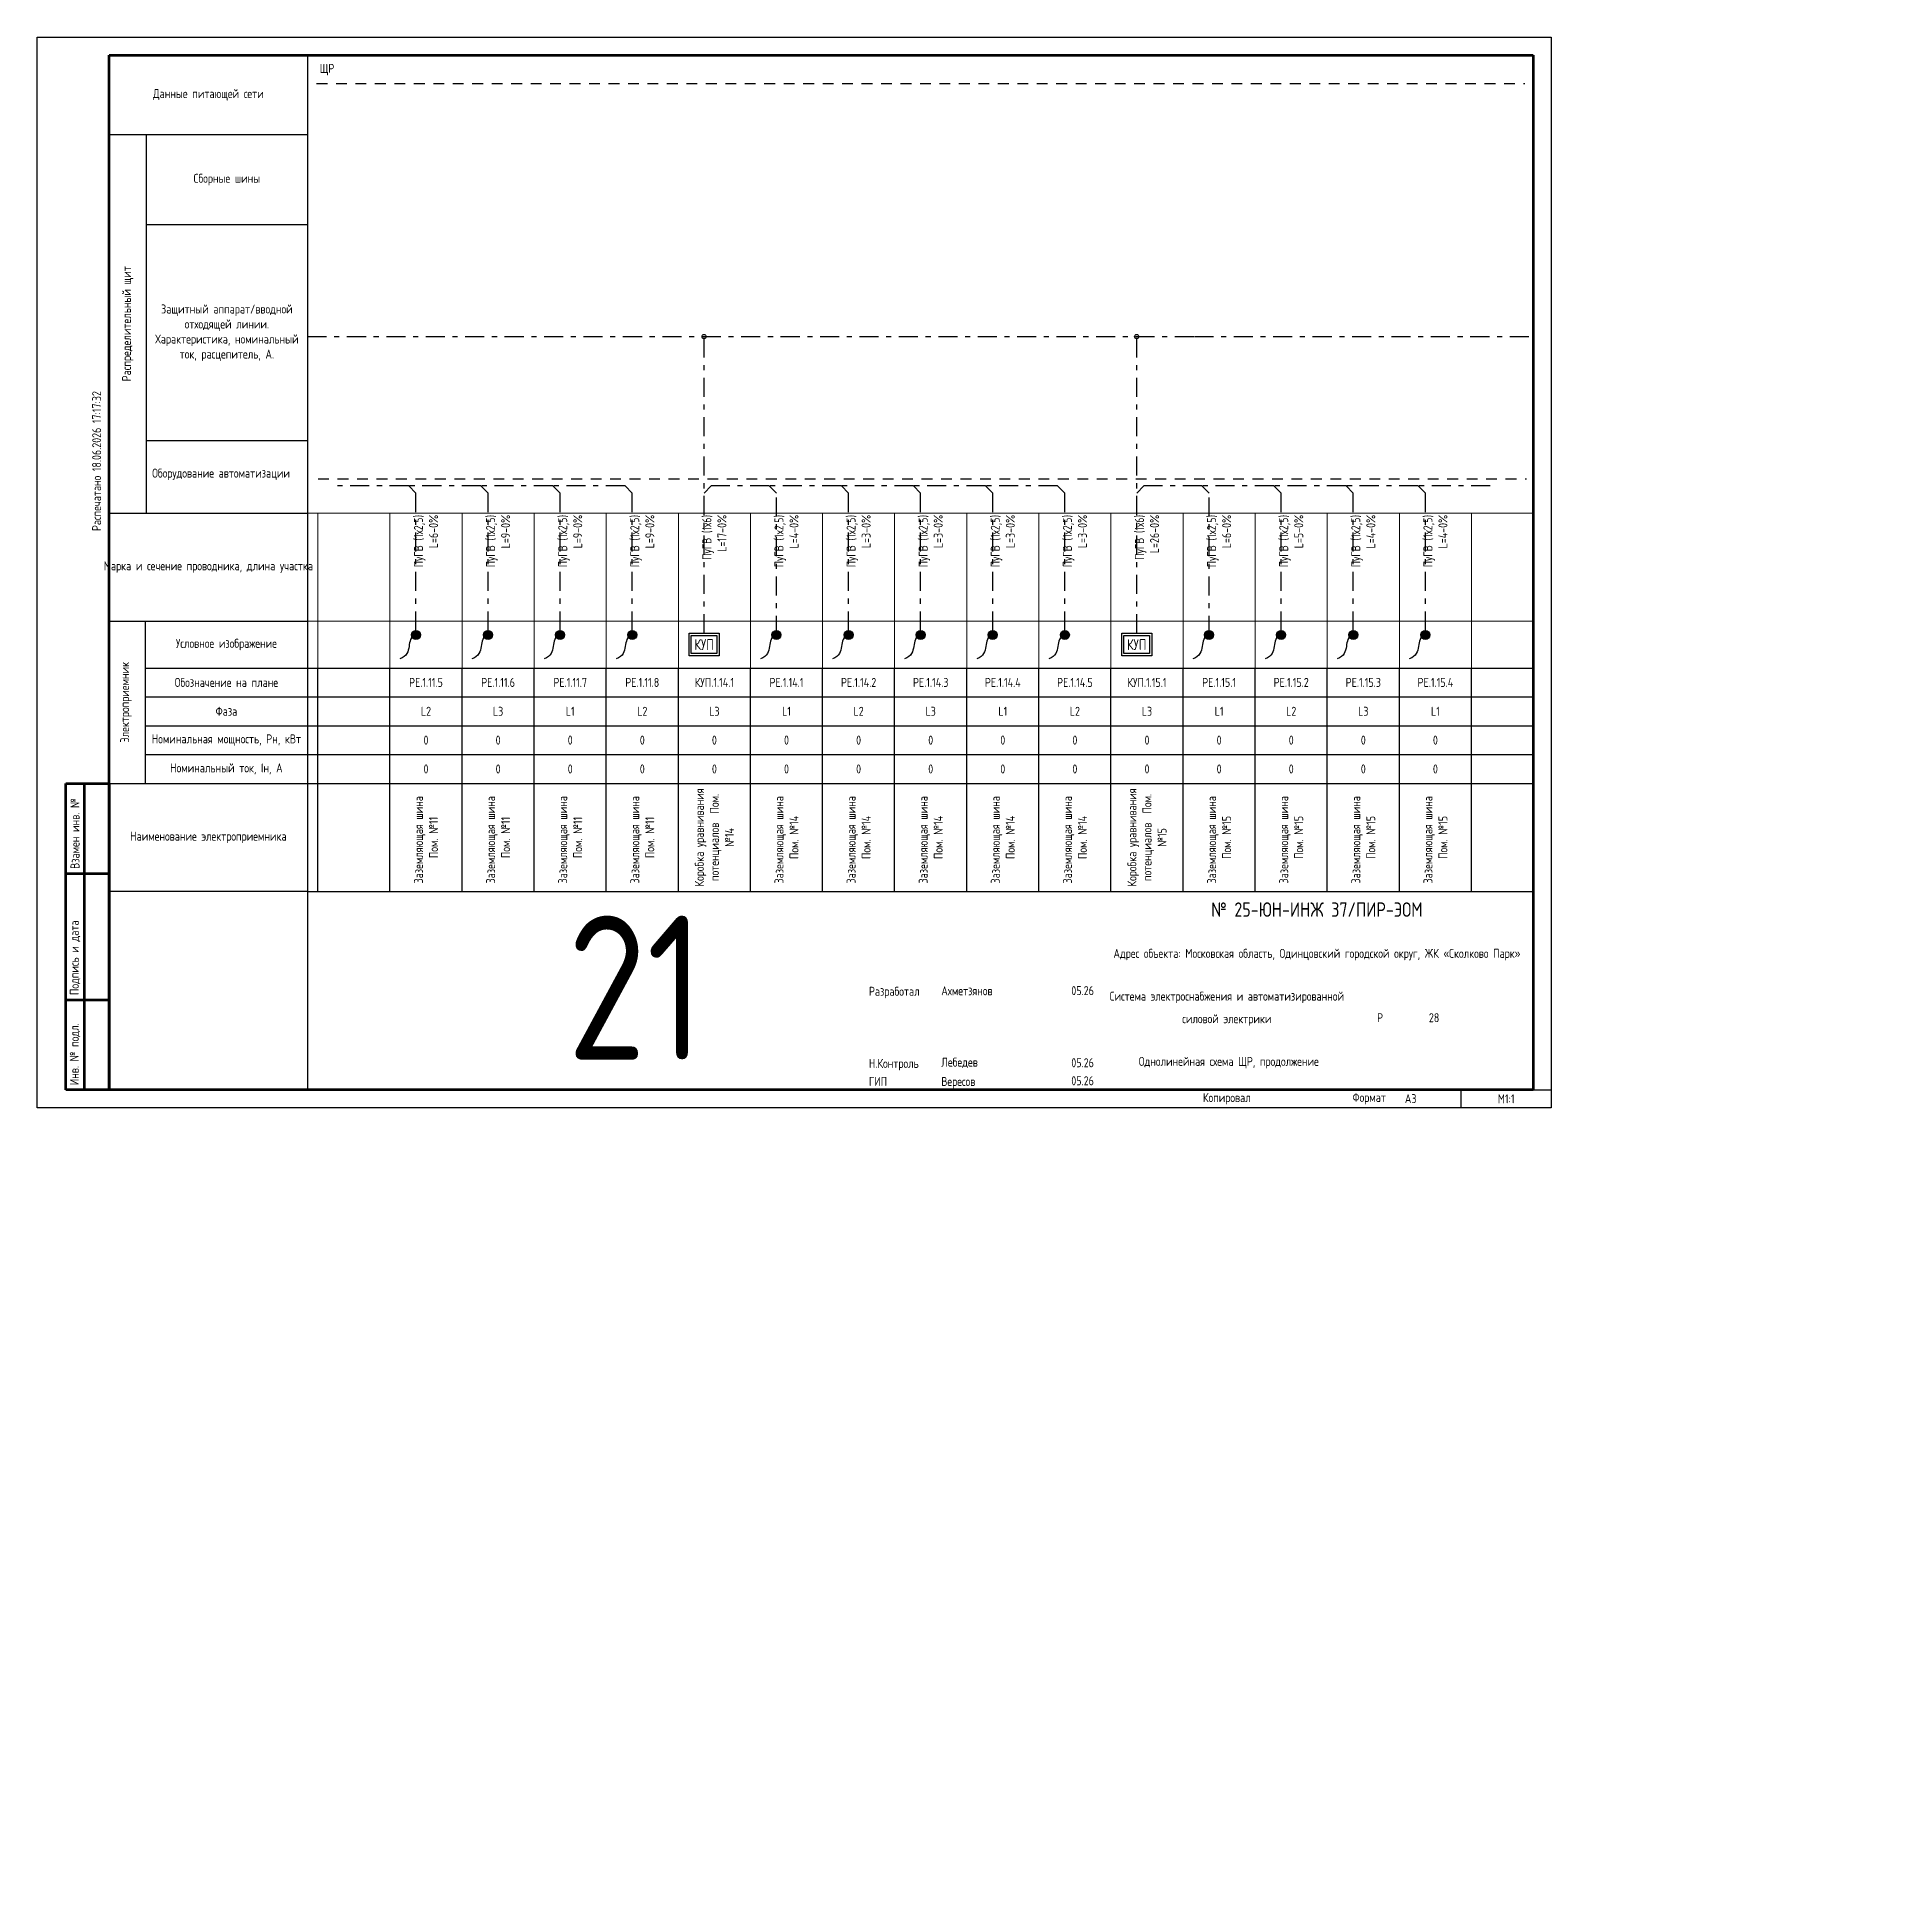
# Paper-space layout 'ЩР-1 (22)' of a CAD drawing. Header units: millimetres. Extents: x 0 to 513, y -218 to 297.
# The model-space entities are those that its viewports show. They can reach past a viewport. Long polylines and large blocks are cut down to what shows.
import ezdxf
from ezdxf.enums import TextEntityAlignment as Align

# ---------------------------------------------------------------- set-up
doc = ezdxf.new("R2010")
doc.units = ezdxf.units.MM
doc.linetypes.add('JIS_02_0.7', pattern=[1.35, 0.75, -0.6])
doc.linetypes.add('Штрихштриховая', pattern=[10.936111, 5.291667, -2.116667, 1.411111, -2.116667])
for name, color, linetype in [('0 @ 1', 7, 'Continuous'), ('0 @ 5', 7, 'Continuous'), ('0_UNC_12 ДСУП. Оборудование', 104, 'Continuous'), ('0_UNC_12 ДСУП. Оборудование @ 1', 104, 'Continuous'), ('0_UNC_12 ДСУП. Оборудование @ 5', 104, 'Continuous'), ('0_Рамка', 7, 'Continuous'), ('Нумерация QF', 7, 'Continuous')]:
    doc.layers.add(name, color=color, linetype=linetype)
doc.layers.add('0_UNC Defpoints ЭОМ', color=6, linetype='Continuous', plot=False)
doc.styles.add('Unecom', font='GOST2304A_0.ttf', dxfattribs={"height": 2.5})
doc.styles.add('СПДС', font='isocpeur.ttf', dxfattribs={"width": 0.8, "height": 2.5})
doc.styles.add('СПДС1.8', font='isocpeur.ttf', dxfattribs={"width": 0.8, "height": 1.8})

psp = doc.layouts.new('ЩР-1 (22)')

# ---------------------------------------------------------------- texts
at = {"insert": (407.5, 2.5), "char_height": 2.5, "width": 25, "attachment_point": 5, "line_spacing_factor": 2, "style": 'Unecom'}
psp.add_mtext('М1:1', dxfattribs=at)

msp = doc.modelspace()

# ---------------------------------------------------------------- texts
at = {"layer": 'Defpoints', "color": 6, "insert": (6927.024, 1339.307), "char_height": 40, "attachment_point": 1, "style": 'Unecom'}
msp.add_mtext_dynamic_manual_height_columns('21', width=99.92054, gutter_width=12.5, heights=[0], dxfattribs=at)
at = {"layer": 'Нумерация QF', "insert": (6858.367, 1575.564), "char_height": 2.5, "attachment_point": 1, "style": 'Unecom'}
msp.add_mtext_dynamic_manual_height_columns('ЩР', width=13.62236, gutter_width=12.5, heights=[0], dxfattribs=at)

# ---------------------------------------------------------------- blocks, each defined once
blk = doc.blocks.new('*U51')
at = {"lineweight": 60, "ltscale": 10}
for p, q in [((20, 292), (415, 292)), ((20, 5), (20, 292)), ((415, 292), (415, 5)), ((8, 90), (20, 90)), ((8, 5), (8, 90)), ((13, 90), (13, 5)), ((20, 90), (20, 5)), ((20, 90), (20, 5)), ((8, 65), (20, 65)), ((8, 30), (20, 30)), ((20, 5), (8, 5)), ((415, 5), (20, 5))]:
    blk.add_line(p, q, dxfattribs=at)
at = {"layer": '0_UNC Defpoints ЭОМ', "ltscale": 10}
blk.add_lwpolyline([(420, 0), (0, 0), (0, 297), (420, 297)], close=True, dxfattribs=at)
at = {"layer": '0_UNC Defpoints ЭОМ', "lineweight": 30}
blk.add_lwpolyline([(395, 5), (420, 5), (420, 0), (395, 0)], close=True, dxfattribs=at)
at = {"char_height": 2.5, "attachment_point": 4, "rotation": 90, "style": 'Unecom'}
for s, insert, width in [('{\\fGOST type A|b0|i1|c204|p34; }Взамен инв. №', (10.5, 65), 25), (' Подпись и дата', (10.5, 30), 35), (' Инв. № подл.', (10.5, 5), 24.4187)]:
    blk.add_mtext(s, dxfattribs=dict(at, insert=insert, width=width))
at = {"style": 'Unecom'}
for s, insert, char_height, width, attachment_point, line_spacing_factor in [('№ 25-ЮН-ИНЖ 37/ПИР-ЭОМ', (355, 54.99), 4, 120, 5, 2), ('Адрес объекта: Московская область, Одинцовский городской округ, ЖК «Сколково Парк»', (355, 42.5), 2.5, 115, 5, 1.5), ('Разработал', (230.72, 31.98), 2.5, 20, 4, 2), ('Ахметзянов', (250.8, 32.46), 2.5, 19.9212, 4, 2), ('05.26', (290, 32.5), 2.5, 10, 5, 2), ('Система электроснабжения и автоматизированной силовой электрики', (330, 27.5), 2.5, 70, 5, 1.5), ('Р', (372.5, 25), 2.5, 15, 5, 2), ('Н.Контроль', (230.72, 11.98), 2.5, 20, 4, 2), ('Лебедев', (250.8, 12.46), 2.5, 19.9212, 4, 2), ('05.26', (290, 12.5), 2.5, 10, 5, 2), ('ГИП', (230.72, 7.32), 2.5, 20, 4, 2), ('Вересов', (250.8, 6.97), 2.5, 19.9212, 4, 2), ('05.26', (290, 7.5), 2.5, 10, 5, 2)]:
    blk.add_mtext(s, dxfattribs=dict(at, insert=insert, char_height=char_height, width=width, attachment_point=attachment_point, line_spacing_factor=line_spacing_factor))
at = {"char_height": 2.5, "attachment_point": 4, "style": 'Unecom'}
for s, insert, width in [('Формат  ', (364.85, 2.55), 50), ('\\pi1; ', (250, -133.18), 20), ('\\pi1; ', (250, -133.18), 20), ('\\pi1; ', (250, -133.18), 20), ('\\pi1; ', (512.53, -218.32), 20), ('\\pi1; ', (512.53, -218.32), 20), ('\\pi1; ', (512.53, -218.32), 20)]:
    blk.add_mtext(s, dxfattribs=dict(at, insert=insert, width=width))
at = {"style": 'Unecom'}
blk.add_attdef('ЛИСТ_№', text='', height=2.5, dxfattribs=at).set_placement((387.5, 25), align=Align.MIDDLE_CENTER)
blk.add_attdef('КОЛ-ВО_ЛИСТОВ', text='', height=2.5, dxfattribs=at).set_placement((404.71, 23.69), align=Align.CENTER)
blk.add_attdef('ОПИСАНИЕ_ЛИСТА_001', (325.82, 11.28), '', height=2.5, dxfattribs=at)
at = {"style": 'Unecom', "flags": 8}
blk.add_attdef('ФОРМАТ_БУМАГИ', (379.38, 1.29), '', height=2.5, dxfattribs=at)
at = {"layer": '0_Рамка', "style": 'СПДС', "width": 0.8}
blk.add_text('Распечатано 18.06.2026 17:17:32', height=2.5, rotation=90, dxfattribs=at).set_placement((16.5, 160), align=Align.MIDDLE_LEFT)
at = {"layer": 'Defpoints', "insert": (330, 2.5), "char_height": 2.5, "width": 70, "attachment_point": 5, "style": 'Unecom'}
blk.add_mtext('Копировал', dxfattribs=at)
blk = doc.blocks.new('_Боковик_схема Юником')
at = {"color": 0, "lineweight": -2, "ltscale": 3}
blk.add_lwpolyline([(0, 232), (55, 232), (55, 0), (0, 0)], close=True, dxfattribs=at)
for points in [[(0, 210), (55, 210), (55, 125), (10.26, 125)], [(10.26, 210), (10.26, 105)], [(10.26, 185), (55, 185)], [(0, 105), (55, 105)], [(0, 75), (55, 75)], [(10, 75), (10, 30)], [(10, 62), (51.77, 62)], [(10, 62), (55, 62)], [(10, 54), (55, 54)], [(10, 46), (55, 46)], [(10, 38), (55, 38)], [(0, 30), (55, 30)]]:
    blk.add_lwpolyline(points, dxfattribs=at)
at = {"color": 0, "lineweight": -2, "char_height": 2.5, "attachment_point": 5, "style": 'Unecom'}
for s, insert, width in [('Данные питающей сети', (27.5, 221), 55), ('Сборные шины', (32.63, 197.5), 44.7356), ('Защитный аппарат/вводной отходящей линии.\\PХарактеристика, номинальный ток, расцепитель, А.', (32.63, 155), 44.7356), ('Оборудование автоматизации', (31.02, 115.72), 37.8835), ('Марка и сечение проводника, длина участка', (27.5, 90), 55), ('Условное изображение', (32.5, 68.5), 45), ('Обозначение на плане', (32.5, 58), 45), ('Фаза', (32.5, 50), 45), ('Номинальная мощность, Рн, кВт', (32.5, 42), 45), ('Номинальный ток, Iн, А', (32.5, 34), 45), ('Наименование электроприемника', (27.5, 15), 55)]:
    blk.add_mtext(s, dxfattribs=dict(at, insert=insert, width=width))
at = {"color": 0, "lineweight": -2, "char_height": 2.5, "attachment_point": 5, "rotation": 90, "style": 'Unecom'}
for s, insert, width in [('Распределительный щит', (5.13, 157.5), 105), ('Электроприемник', (4.61, 52.5), 45)]:
    blk.add_mtext(s, dxfattribs=dict(at, insert=insert, width=width))
blk = doc.blocks.new('*T29')
at = {"transparency": 16777216}
for p, q in [((0, 0), (0, 62)), ((0, 62), (7822.86, 62)), ((20, 0), (20, 62)), ((40, 0), (40, 62)), ((60, 0), (60, 62)), ((80, 0), (80, 62)), ((100, 0), (100, 62)), ((120, 0), (120, 62)), ((140, 0), (140, 62)), ((160, 0), (160, 62)), ((180, 0), (180, 62)), ((200, 0), (200, 62)), ((220, 0), (220, 62)), ((240, 0), (240, 62)), ((260, 0), (260, 62)), ((280, 0), (280, 62)), ((300, 0), (300, 62)), ((320, 0), (320, 62)), ((340, 0), (340, 62)), ((360, 0), (360, 62)), ((380, 0), (380, 62)), ((400, 0), (400, 62)), ((420, 0), (420, 62)), ((440, 0), (440, 62)), ((460, 0), (460, 62)), ((480, 0), (480, 62)), ((500, 0), (500, 62)), ((520, 0), (520, 62)), ((540, 0), (540, 62)), ((560, 0), (560, 62)), ((580, 0), (580, 62)), ((600, 0), (600, 62)), ((620, 0), (620, 62)), ((640, 0), (640, 62)), ((660, 0), (660, 62)), ((680, 0), (680, 62)), ((700, 0), (700, 62)), ((720, 0), (720, 62)), ((740, 0), (740, 62)), ((760, 0), (760, 62)), ((780, 0), (780, 62)), ((800, 0), (800, 62)), ((820, 0), (820, 62)), ((840, 0), (840, 62)), ((860, 0), (860, 62)), ((880, 0), (880, 62)), ((900, 0), (900, 62)), ((920, 0), (920, 62)), ((940, 0), (940, 62)), ((960, 0), (960, 62)), ((980, 0), (980, 62)), ((1000, 0), (1000, 62)), ((1020, 0), (1020, 62)), ((1040, 0), (1040, 62)), ((1060, 0), (1060, 62)), ((1080, 0), (1080, 62)), ((1100, 0), (1100, 62)), ((1120, 0), (1120, 62)), ((1140, 0), (1140, 62)), ((1160, 0), (1160, 62)), ((1180, 0), (1180, 62)), ((1200, 0), (1200, 62)), ((1220, 0), (1220, 62)), ((1240, 0), (1240, 62)), ((1260, 0), (1260, 62)), ((1280, 0), (1280, 62)), ((1300, 0), (1300, 62)), ((1320, 0), (1320, 62)), ((1340, 0), (1340, 62)), ((1360, 0), (1360, 62)), ((1380, 0), (1380, 62)), ((1400, 0), (1400, 62)), ((1420, 0), (1420, 62)), ((1440, 0), (1440, 62)), ((1460, 0), (1460, 62)), ((1480, 0), (1480, 62)), ((1500, 0), (1500, 62)), ((1520, 0), (1520, 62)), ((1540, 0), (1540, 62)), ((1560, 0), (1560, 62)), ((1580, 0), (1580, 62)), ((1600, 0), (1600, 62)), ((1620, 0), (1620, 62)), ((1640, 0), (1640, 62)), ((1660, 0), (1660, 62)), ((1680, 0), (1680, 62)), ((1700, 0), (1700, 62)), ((1720, 0), (1720, 62)), ((1740, 0), (1740, 62)), ((1760, 0), (1760, 62)), ((1780, 0), (1780, 62)), ((1800, 0), (1800, 62)), ((1820, 0), (1820, 62)), ((1840, 0), (1840, 62)), ((1860, 0), (1860, 62)), ((1880, 0), (1880, 62)), ((1900, 0), (1900, 62)), ((1920, 0), (1920, 62)), ((1940, 0), (1940, 62)), ((1960, 0), (1960, 62)), ((1980, 0), (1980, 62)), ((2000, 0), (2000, 62)), ((2020, 0), (2020, 62)), ((2040, 0), (2040, 62)), ((2060, 0), (2060, 62)), ((2080, 0), (2080, 62)), ((2100, 0), (2100, 62)), ((2120, 0), (2120, 62)), ((2140, 0), (2140, 62)), ((2160, 0), (2160, 62)), ((2180, 0), (2180, 62)), ((2200, 0), (2200, 62)), ((2220, 0), (2220, 62)), ((2240, 0), (2240, 62)), ((2260, 0), (2260, 62)), ((2280, 0), (2280, 62)), ((2300, 0), (2300, 62)), ((2320, 0), (2320, 62)), ((2340, 0), (2340, 62)), ((2360, 0), (2360, 62)), ((2380, 0), (2380, 62)), ((2400, 0), (2400, 62)), ((2420, 0), (2420, 62)), ((2440, 0), (2440, 62)), ((2460, 0), (2460, 62)), ((2480, 0), (2480, 62)), ((2500, 0), (2500, 62)), ((2520, 0), (2520, 62)), ((2540, 0), (2540, 62)), ((2560, 0), (2560, 62)), ((2580, 0), (2580, 62)), ((2600, 0), (2600, 62)), ((2620, 0), (2620, 62)), ((2640, 0), (2640, 62)), ((2660, 0), (2660, 62)), ((2680, 0), (2680, 62)), ((2700, 0), (2700, 62)), ((2720, 0), (2720, 62)), ((2740, 0), (2740, 62)), ((2760, 0), (2760, 62)), ((2780, 0), (2780, 62)), ((2800, 0), (2800, 62)), ((2820, 0), (2820, 62)), ((2840, 0), (2840, 62)), ((2860, 0), (2860, 62)), ((2880, 0), (2880, 62)), ((2900, 0), (2900, 62)), ((2920, 0), (2920, 62)), ((2940, 0), (2940, 62)), ((2960, 0), (2960, 62)), ((2980, 0), (2980, 62)), ((3000, 0), (3000, 62)), ((3020, 0), (3020, 62)), ((3040, 0), (3040, 62)), ((3060, 0), (3060, 62)), ((3080, 0), (3080, 62)), ((3100, 0), (3100, 62)), ((3120, 0), (3120, 62)), ((3140, 0), (3140, 62)), ((3160, 0), (3160, 62)), ((3180, 0), (3180, 62)), ((3200, 0), (3200, 62)), ((3220, 0), (3220, 62)), ((3240, 0), (3240, 62)), ((3260, 0), (3260, 62)), ((3280, 0), (3280, 62)), ((3300, 0), (3300, 62)), ((3320, 0), (3320, 62)), ((3340, 0), (3340, 62)), ((3360, 0), (3360, 62)), ((3380, 0), (3380, 62)), ((3400, 0), (3400, 62)), ((3420, 0), (3420, 62)), ((3440, 0), (3440, 62)), ((3460, 0), (3460, 62)), ((3480, 0), (3480, 62)), ((3500, 0), (3500, 62)), ((3520, 0), (3520, 62)), ((3540, 0), (3540, 62)), ((3560, 0), (3560, 62)), ((3580, 0), (3580, 62)), ((3600, 0), (3600, 62)), ((3620, 0), (3620, 62)), ((3640, 0), (3640, 62)), ((3660, 0), (3660, 62)), ((3680, 0), (3680, 62)), ((3700, 0), (3700, 62)), ((3720, 0), (3720, 62)), ((3740, 0), (3740, 62)), ((3760, 0), (3760, 62)), ((3780, 0), (3780, 62)), ((3800, 0), (3800, 62)), ((3820, 0), (3820, 62)), ((3840, 0), (3840, 62)), ((3860, 0), (3860, 62)), ((3880, 0), (3880, 62)), ((3900, 0), (3900, 62)), ((3920, 0), (3920, 62)), ((3940, 0), (3940, 62)), ((3960, 0), (3960, 62)), ((3980, 0), (3980, 62)), ((4000, 0), (4000, 62)), ((4020, 0), (4020, 62)), ((4040, 0), (4040, 62)), ((4060, 0), (4060, 62)), ((4080, 0), (4080, 62)), ((4100, 0), (4100, 62)), ((4120, 0), (4120, 62)), ((4140, 0), (4140, 62)), ((4160, 0), (4160, 62)), ((4180, 0), (4180, 62)), ((4200, 0), (4200, 62)), ((4220, 0), (4220, 62)), ((4240, 0), (4240, 62)), ((4260, 0), (4260, 62)), ((4280, 0), (4280, 62)), ((4300, 0), (4300, 62)), ((4320, 0), (4320, 62)), ((4340, 0), (4340, 62)), ((4360, 0), (4360, 62)), ((4380, 0), (4380, 62)), ((4400, 0), (4400, 62)), ((4420, 0), (4420, 62)), ((4440, 0), (4440, 62)), ((4460, 0), (4460, 62)), ((4480, 0), (4480, 62)), ((4500, 0), (4500, 62)), ((4520, 0), (4520, 62)), ((4540, 0), (4540, 62)), ((4560, 0), (4560, 62)), ((4580, 0), (4580, 62)), ((4600, 0), (4600, 62)), ((4620, 0), (4620, 62)), ((4640, 0), (4640, 62)), ((4660, 0), (4660, 62)), ((4682.86, 0), (4682.86, 62)), ((4702.86, 0), (4702.86, 62)), ((4722.86, 0), (4722.86, 62)), ((4742.86, 0), (4742.86, 62)), ((4762.86, 0), (4762.86, 62)), ((4782.86, 0), (4782.86, 62)), ((4802.86, 0), (4802.86, 62)), ((4822.86, 0), (4822.86, 62)), ((4842.86, 0), (4842.86, 62)), ((4862.86, 0), (4862.86, 62)), ((4882.86, 0), (4882.86, 62)), ((4902.86, 0), (4902.86, 62)), ((4922.86, 0), (4922.86, 62)), ((4942.86, 0), (4942.86, 62)), ((4962.86, 0), (4962.86, 62)), ((4982.86, 0), (4982.86, 62)), ((5002.86, 0), (5002.86, 62)), ((5022.86, 0), (5022.86, 62)), ((5042.86, 0), (5042.86, 62)), ((5062.86, 0), (5062.86, 62)), ((5082.86, 0), (5082.86, 62)), ((5102.86, 0), (5102.86, 62)), ((5122.86, 0), (5122.86, 62)), ((5142.86, 0), (5142.86, 62)), ((5162.86, 0), (5162.86, 62)), ((5182.86, 0), (5182.86, 62)), ((5202.86, 0), (5202.86, 62)), ((5222.86, 0), (5222.86, 62)), ((5242.86, 0), (5242.86, 62)), ((5262.86, 0), (5262.86, 62)), ((5282.86, 0), (5282.86, 62)), ((5302.86, 0), (5302.86, 62)), ((5322.86, 0), (5322.86, 62)), ((5342.86, 0), (5342.86, 62)), ((5362.86, 0), (5362.86, 62)), ((5382.86, 0), (5382.86, 62)), ((5402.86, 0), (5402.86, 62)), ((5422.86, 0), (5422.86, 62)), ((5442.86, 0), (5442.86, 62)), ((5462.86, 0), (5462.86, 62)), ((5482.86, 0), (5482.86, 62)), ((5502.86, 0), (5502.86, 62)), ((5522.86, 0), (5522.86, 62)), ((5542.86, 0), (5542.86, 62)), ((5562.86, 0), (5562.86, 62)), ((5582.86, 0), (5582.86, 62)), ((5602.86, 0), (5602.86, 62)), ((5622.86, 0), (5622.86, 62)), ((5642.86, 0), (5642.86, 62)), ((5662.86, 0), (5662.86, 62)), ((5682.86, 0), (5682.86, 62)), ((5702.86, 0), (5702.86, 62)), ((5722.86, 0), (5722.86, 62)), ((5742.86, 0), (5742.86, 62)), ((5762.86, 0), (5762.86, 62)), ((5782.86, 0), (5782.86, 62)), ((5802.86, 0), (5802.86, 62)), ((5822.86, 0), (5822.86, 62)), ((5842.86, 0), (5842.86, 62)), ((5862.86, 0), (5862.86, 62)), ((5882.86, 0), (5882.86, 62)), ((5902.86, 0), (5902.86, 62)), ((5922.86, 0), (5922.86, 62)), ((5942.86, 0), (5942.86, 62)), ((5962.86, 0), (5962.86, 62)), ((5982.86, 0), (5982.86, 62)), ((6002.86, 0), (6002.86, 62)), ((6022.86, 0), (6022.86, 62)), ((6042.86, 0), (6042.86, 62)), ((6062.86, 0), (6062.86, 62)), ((6082.86, 0), (6082.86, 62)), ((6102.86, 0), (6102.86, 62)), ((6122.86, 0), (6122.86, 62)), ((6142.86, 0), (6142.86, 62)), ((6162.86, 0), (6162.86, 62)), ((6182.86, 0), (6182.86, 62)), ((6202.86, 0), (6202.86, 62)), ((6222.86, 0), (6222.86, 62)), ((6242.86, 0), (6242.86, 62)), ((6262.86, 0), (6262.86, 62)), ((6282.86, 0), (6282.86, 62)), ((6302.86, 0), (6302.86, 62)), ((6322.86, 0), (6322.86, 62)), ((6342.86, 0), (6342.86, 62)), ((6362.86, 0), (6362.86, 62)), ((6382.86, 0), (6382.86, 62)), ((6402.86, 0), (6402.86, 62)), ((6422.86, 0), (6422.86, 62)), ((6442.86, 0), (6442.86, 62)), ((6462.86, 0), (6462.86, 62)), ((6482.86, 0), (6482.86, 62)), ((6502.86, 0), (6502.86, 62)), ((6522.86, 0), (6522.86, 62)), ((6542.86, 0), (6542.86, 62)), ((6562.86, 0), (6562.86, 62)), ((6582.86, 0), (6582.86, 62)), ((6602.86, 0), (6602.86, 62)), ((6622.86, 0), (6622.86, 62)), ((6642.86, 0), (6642.86, 62)), ((6662.86, 0), (6662.86, 62)), ((6682.86, 0), (6682.86, 62)), ((6702.86, 0), (6702.86, 62)), ((6722.86, 0), (6722.86, 62)), ((6742.86, 0), (6742.86, 62)), ((6762.86, 0), (6762.86, 62)), ((6782.86, 0), (6782.86, 62)), ((6802.86, 0), (6802.86, 62)), ((6822.86, 0), (6822.86, 62)), ((6842.86, 0), (6842.86, 62)), ((6862.86, 0), (6862.86, 62)), ((6882.86, 0), (6882.86, 62)), ((6902.86, 0), (6902.86, 62)), ((6922.86, 0), (6922.86, 62)), ((6942.86, 0), (6942.86, 62)), ((6962.86, 0), (6962.86, 62)), ((6982.86, 0), (6982.86, 62)), ((7002.86, 0), (7002.86, 62)), ((7022.86, 0), (7022.86, 62)), ((7042.86, 0), (7042.86, 62)), ((7062.86, 0), (7062.86, 62)), ((7082.86, 0), (7082.86, 62)), ((7102.86, 0), (7102.86, 62)), ((7122.86, 0), (7122.86, 62)), ((7142.86, 0), (7142.86, 62)), ((7162.86, 0), (7162.86, 62)), ((7182.86, 0), (7182.86, 62)), ((7202.86, 0), (7202.86, 62)), ((7222.86, 0), (7222.86, 62)), ((7242.86, 0), (7242.86, 62)), ((7262.86, 0), (7262.86, 62)), ((7282.86, 0), (7282.86, 62)), ((7302.86, 0), (7302.86, 62)), ((7322.86, 0), (7322.86, 62)), ((7342.86, 0), (7342.86, 62)), ((7362.86, 0), (7362.86, 62)), ((7382.86, 0), (7382.86, 62)), ((7402.86, 0), (7402.86, 62)), ((7422.86, 0), (7422.86, 62)), ((7442.86, 0), (7442.86, 62)), ((7462.86, 0), (7462.86, 62)), ((7482.86, 0), (7482.86, 62)), ((7502.86, 0), (7502.86, 62)), ((7522.86, 0), (7522.86, 62)), ((7542.86, 0), (7542.86, 62)), ((7562.86, 0), (7562.86, 62)), ((7582.86, 0), (7582.86, 62)), ((7602.86, 0), (7602.86, 62)), ((7622.86, 0), (7622.86, 62)), ((7642.86, 0), (7642.86, 62)), ((7662.86, 0), (7662.86, 62)), ((7682.86, 0), (7682.86, 62)), ((7702.86, 0), (7702.86, 62)), ((7722.86, 0), (7722.86, 62)), ((7742.86, 0), (7742.86, 62)), ((7762.86, 0), (7762.86, 62)), ((7782.86, 0), (7782.86, 62)), ((7802.86, 0), (7802.86, 62)), ((7822.86, 0), (7822.86, 62)), ((0, 54), (7822.86, 54)), ((0, 46), (7822.86, 46)), ((0, 38), (7822.86, 38)), ((0, 30), (7822.86, 30)), ((0, 0), (7822.86, 0))]:
    blk.add_line(p, q, dxfattribs=at)
at = {"layer": 'Defpoints', "color": 8, "linetype": 'ByBlock', "lineweight": 0, "transparency": 16777216}
for p, q in [((0, 62), (0, 105)), ((0, 105), (8066.19, 105)), ((20, 62), (20, 105)), ((40, 62), (40, 105)), ((60, 62), (60, 105)), ((80, 62), (80, 105)), ((100, 62), (100, 105)), ((120, 62), (120, 105)), ((140, 62), (140, 105)), ((160, 62), (160, 105)), ((180, 62), (180, 105)), ((200, 62), (200, 105)), ((220, 62), (220, 105)), ((240, 62), (240, 105)), ((260, 62), (260, 105)), ((280, 62), (280, 105)), ((300, 62), (300, 105)), ((320, 62), (320, 105)), ((340, 62), (340, 105)), ((360, 62), (360, 105)), ((380, 62), (380, 105)), ((400, 62), (400, 105)), ((420, 62), (420, 105)), ((440, 62), (440, 105)), ((460, 62), (460, 105)), ((480, 62), (480, 105)), ((500, 62), (500, 105)), ((520, 62), (520, 105)), ((540, 62), (540, 105)), ((560, 62), (560, 105)), ((580, 62), (580, 105)), ((600, 62), (600, 105)), ((620, 62), (620, 105)), ((640, 62), (640, 105)), ((660, 62), (660, 105)), ((680, 62), (680, 105)), ((700, 62), (700, 105)), ((720, 62), (720, 105)), ((740, 62), (740, 105)), ((760, 62), (760, 105)), ((780, 62), (780, 105)), ((800, 62), (800, 105)), ((820, 62), (820, 105)), ((840, 62), (840, 105)), ((860, 62), (860, 105)), ((880, 62), (880, 105)), ((900, 62), (900, 105)), ((920, 62), (920, 105)), ((940, 62), (940, 105)), ((960, 62), (960, 105)), ((980, 62), (980, 105)), ((1000, 62), (1000, 105)), ((1020, 62), (1020, 105)), ((1040, 62), (1040, 105)), ((1060, 62), (1060, 105)), ((1080, 62), (1080, 105)), ((1100, 62), (1100, 105)), ((1120, 62), (1120, 105)), ((1140, 62), (1140, 105)), ((1160, 62), (1160, 105)), ((1180, 62), (1180, 105)), ((1200, 62), (1200, 105)), ((1220, 62), (1220, 105)), ((1240, 62), (1240, 105)), ((1260, 62), (1260, 105)), ((1280, 62), (1280, 105)), ((1300, 62), (1300, 105)), ((1320, 62), (1320, 105)), ((1340, 62), (1340, 105)), ((1360, 62), (1360, 105)), ((1380, 62), (1380, 105)), ((1400, 62), (1400, 105)), ((1420, 62), (1420, 105)), ((1440, 62), (1440, 105)), ((1460, 62), (1460, 105)), ((1480, 62), (1480, 105)), ((1500, 62), (1500, 105)), ((1520, 62), (1520, 105)), ((1540, 62), (1540, 105)), ((1560, 62), (1560, 105)), ((1580, 62), (1580, 105)), ((1600, 62), (1600, 105)), ((1620, 62), (1620, 105)), ((1640, 62), (1640, 105)), ((1660, 62), (1660, 105)), ((1680, 62), (1680, 105)), ((1700, 62), (1700, 105)), ((1720, 62), (1720, 105)), ((1740, 62), (1740, 105)), ((1760, 62), (1760, 105)), ((1780, 62), (1780, 105)), ((1800, 62), (1800, 105)), ((1820, 62), (1820, 105)), ((1840, 62), (1840, 105)), ((1860, 62), (1860, 105)), ((1880, 62), (1880, 105)), ((1900, 62), (1900, 105)), ((1920, 62), (1920, 105)), ((1940, 62), (1940, 105)), ((1960, 62), (1960, 105)), ((1980, 62), (1980, 105)), ((2000, 62), (2000, 105)), ((2020, 62), (2020, 105)), ((2040, 62), (2040, 105)), ((2060, 62), (2060, 105)), ((2080, 62), (2080, 105)), ((2100, 62), (2100, 105)), ((2120, 62), (2120, 105)), ((2140, 62), (2140, 105)), ((2160, 62), (2160, 105)), ((2180, 62), (2180, 105)), ((2200, 62), (2200, 105)), ((2220, 62), (2220, 105)), ((2240, 62), (2240, 105)), ((2260, 62), (2260, 105)), ((2280, 62), (2280, 105)), ((2300, 62), (2300, 105)), ((2320, 62), (2320, 105)), ((2340, 62), (2340, 105)), ((2360, 62), (2360, 105)), ((2380, 62), (2380, 105)), ((2400, 62), (2400, 105)), ((2420, 62), (2420, 105)), ((2440, 62), (2440, 105)), ((2460, 62), (2460, 105)), ((2480, 62), (2480, 105)), ((2500, 62), (2500, 105)), ((2520, 62), (2520, 105)), ((2540, 62), (2540, 105)), ((2560, 62), (2560, 105)), ((2580, 62), (2580, 105)), ((2600, 62), (2600, 105)), ((2620, 62), (2620, 105)), ((2640, 62), (2640, 105)), ((2660, 62), (2660, 105)), ((2680, 62), (2680, 105)), ((2700, 62), (2700, 105)), ((2720, 62), (2720, 105)), ((2740, 62), (2740, 105)), ((2760, 62), (2760, 105)), ((2780, 62), (2780, 105)), ((2800, 62), (2800, 105)), ((2820, 62), (2820, 105)), ((2840, 62), (2840, 105)), ((2860, 62), (2860, 105)), ((2880, 62), (2880, 105)), ((2900, 62), (2900, 105)), ((2920, 62), (2920, 105)), ((2940, 62), (2940, 105)), ((2960, 62), (2960, 105)), ((2980, 62), (2980, 105)), ((3000, 62), (3000, 105)), ((3020, 62), (3020, 105)), ((3040, 62), (3040, 105)), ((3060, 62), (3060, 105)), ((3080, 62), (3080, 105)), ((3100, 62), (3100, 105)), ((3120, 62), (3120, 105)), ((3140, 62), (3140, 105)), ((3160, 62), (3160, 105)), ((3180, 62), (3180, 105)), ((3200, 62), (3200, 105)), ((3220, 62), (3220, 105)), ((3240, 62), (3240, 105)), ((3260, 62), (3260, 105)), ((3280, 62), (3280, 105)), ((3300, 62), (3300, 105)), ((3320, 62), (3320, 105)), ((3340, 62), (3340, 105)), ((3360, 62), (3360, 105)), ((3380, 62), (3380, 105)), ((3400, 62), (3400, 105)), ((3420, 62), (3420, 105)), ((3440, 62), (3440, 105)), ((3460, 62), (3460, 105)), ((3480, 62), (3480, 105)), ((3500, 62), (3500, 105)), ((3520, 62), (3520, 105)), ((3540, 62), (3540, 105)), ((3560, 62), (3560, 105)), ((3580, 62), (3580, 105)), ((3600, 62), (3600, 105)), ((3620, 62), (3620, 105)), ((3640, 62), (3640, 105)), ((3660, 62), (3660, 105)), ((3680, 62), (3680, 105)), ((3700, 62), (3700, 105)), ((3720, 62), (3720, 105)), ((3740, 62), (3740, 105)), ((3760, 62), (3760, 105)), ((3780, 62), (3780, 105)), ((3800, 62), (3800, 105)), ((3820, 62), (3820, 105)), ((3840, 62), (3840, 105)), ((3860, 62), (3860, 105)), ((3880, 62), (3880, 105)), ((3900, 62), (3900, 105)), ((3920, 62), (3920, 105)), ((3940, 62), (3940, 105)), ((3960, 62), (3960, 105)), ((3980, 62), (3980, 105)), ((4000, 62), (4000, 105)), ((4020, 62), (4020, 105)), ((4040, 62), (4040, 105)), ((4060, 62), (4060, 105)), ((4080, 62), (4080, 105)), ((4100, 62), (4100, 105)), ((4120, 62), (4120, 105)), ((4140, 62), (4140, 105)), ((4160, 62), (4160, 105)), ((4180, 62), (4180, 105)), ((4200, 62), (4200, 105)), ((4220, 62), (4220, 105)), ((4240, 62), (4240, 105)), ((4260, 62), (4260, 105)), ((4280, 62), (4280, 105)), ((4300, 62), (4300, 105)), ((4320, 62), (4320, 105)), ((4340, 62), (4340, 105)), ((4360, 62), (4360, 105)), ((4380, 62), (4380, 105)), ((4400, 62), (4400, 105)), ((4420, 62), (4420, 105)), ((4440, 62), (4440, 105)), ((4460, 62), (4460, 105)), ((4480, 62), (4480, 105)), ((4500, 62), (4500, 105)), ((4520, 62), (4520, 105)), ((4540, 62), (4540, 105)), ((4560, 62), (4560, 105)), ((4580, 62), (4580, 105)), ((4600, 62), (4600, 105)), ((4620, 62), (4620, 105)), ((4640, 62), (4640, 105)), ((4660, 62), (4660, 105)), ((4682.86, 62), (4682.86, 105)), ((4702.86, 62), (4702.86, 105)), ((4722.86, 62), (4722.86, 105)), ((4742.86, 62), (4742.86, 105)), ((4762.86, 62), (4762.86, 105)), ((4782.86, 62), (4782.86, 105)), ((4802.86, 62), (4802.86, 105)), ((4822.86, 62), (4822.86, 105)), ((4842.86, 62), (4842.86, 105)), ((4862.86, 62), (4862.86, 105)), ((4882.86, 62), (4882.86, 105)), ((4902.86, 62), (4902.86, 105)), ((4922.86, 62), (4922.86, 105)), ((4942.86, 62), (4942.86, 105)), ((4962.86, 62), (4962.86, 105)), ((4982.86, 62), (4982.86, 105)), ((5002.86, 62), (5002.86, 105)), ((5022.86, 62), (5022.86, 105)), ((5042.86, 62), (5042.86, 105)), ((5062.86, 62), (5062.86, 105)), ((5082.86, 62), (5082.86, 105)), ((5102.86, 62), (5102.86, 105)), ((5122.86, 62), (5122.86, 105)), ((5142.86, 62), (5142.86, 105)), ((5162.86, 62), (5162.86, 105)), ((5182.86, 62), (5182.86, 105)), ((5202.86, 62), (5202.86, 105)), ((5222.86, 62), (5222.86, 105)), ((5242.86, 62), (5242.86, 105)), ((5262.86, 62), (5262.86, 105)), ((5282.86, 62), (5282.86, 105)), ((5302.86, 62), (5302.86, 105)), ((5322.86, 62), (5322.86, 105)), ((5342.86, 62), (5342.86, 105)), ((5362.86, 62), (5362.86, 105)), ((5382.86, 62), (5382.86, 105)), ((5402.86, 62), (5402.86, 105)), ((5422.86, 62), (5422.86, 105)), ((5442.86, 62), (5442.86, 105)), ((5462.86, 62), (5462.86, 105)), ((5482.86, 62), (5482.86, 105)), ((5502.86, 62), (5502.86, 105)), ((5522.86, 62), (5522.86, 105)), ((5542.86, 62), (5542.86, 105)), ((5562.86, 62), (5562.86, 105)), ((5582.86, 62), (5582.86, 105)), ((5602.86, 62), (5602.86, 105)), ((5622.86, 62), (5622.86, 105)), ((5642.86, 62), (5642.86, 105)), ((5662.86, 62), (5662.86, 105)), ((5682.86, 62), (5682.86, 105)), ((5702.86, 62), (5702.86, 105)), ((5722.86, 62), (5722.86, 105)), ((5742.86, 62), (5742.86, 105)), ((5762.86, 62), (5762.86, 105)), ((5782.86, 62), (5782.86, 105)), ((5802.86, 62), (5802.86, 105)), ((5822.86, 62), (5822.86, 105)), ((5842.86, 62), (5842.86, 105)), ((5862.86, 62), (5862.86, 105)), ((5882.86, 62), (5882.86, 105)), ((5902.86, 62), (5902.86, 105)), ((5922.86, 62), (5922.86, 105)), ((5942.86, 62), (5942.86, 105)), ((5962.86, 62), (5962.86, 105)), ((5982.86, 62), (5982.86, 105)), ((6002.86, 62), (6002.86, 105)), ((6022.86, 62), (6022.86, 105)), ((6042.86, 62), (6042.86, 105)), ((6062.86, 62), (6062.86, 105)), ((6082.86, 62), (6082.86, 105)), ((6102.86, 62), (6102.86, 105)), ((6122.86, 62), (6122.86, 105)), ((6142.86, 62), (6142.86, 105)), ((6162.86, 62), (6162.86, 105)), ((6182.86, 62), (6182.86, 105)), ((6202.86, 62), (6202.86, 105)), ((6222.86, 62), (6222.86, 105)), ((6242.86, 62), (6242.86, 105)), ((6262.86, 62), (6262.86, 105)), ((6282.86, 62), (6282.86, 105)), ((6302.86, 62), (6302.86, 105)), ((6322.86, 62), (6322.86, 105)), ((6342.86, 62), (6342.86, 105)), ((6362.86, 62), (6362.86, 105)), ((6382.86, 62), (6382.86, 105)), ((6402.86, 62), (6402.86, 105)), ((6422.86, 62), (6422.86, 105)), ((6442.86, 62), (6442.86, 105)), ((6462.86, 62), (6462.86, 105)), ((6482.86, 62), (6482.86, 105)), ((6502.86, 62), (6502.86, 105)), ((6522.86, 62), (6522.86, 105)), ((6542.86, 62), (6542.86, 105)), ((6562.86, 62), (6562.86, 105)), ((6582.86, 62), (6582.86, 105)), ((6602.86, 62), (6602.86, 105)), ((6622.86, 62), (6622.86, 105)), ((6642.86, 62), (6642.86, 105)), ((6662.86, 62), (6662.86, 105)), ((6682.86, 62), (6682.86, 105)), ((6702.86, 62), (6702.86, 105)), ((6722.86, 62), (6722.86, 105)), ((6742.86, 62), (6742.86, 105)), ((6762.86, 62), (6762.86, 105)), ((6782.86, 62), (6782.86, 105)), ((6802.86, 62), (6802.86, 105)), ((6822.86, 62), (6822.86, 105)), ((6842.86, 62), (6842.86, 105)), ((6862.86, 62), (6862.86, 105)), ((6882.86, 62), (6882.86, 105)), ((6902.86, 62), (6902.86, 105)), ((6922.86, 62), (6922.86, 105)), ((6942.86, 62), (6942.86, 105)), ((6962.86, 62), (6962.86, 105)), ((6982.86, 62), (6982.86, 105)), ((7002.86, 62), (7002.86, 105)), ((7022.86, 62), (7022.86, 105)), ((7042.86, 62), (7042.86, 105)), ((7062.86, 62), (7062.86, 105)), ((7082.86, 62), (7082.86, 105)), ((7102.86, 62), (7102.86, 105)), ((7122.86, 62), (7122.86, 105)), ((7142.86, 62), (7142.86, 105)), ((7162.86, 62), (7162.86, 105)), ((7182.86, 62), (7182.86, 105)), ((7202.86, 62), (7202.86, 105)), ((7222.86, 62), (7222.86, 105)), ((7242.86, 62), (7242.86, 105)), ((7262.86, 62), (7262.86, 105)), ((7282.86, 62), (7282.86, 105)), ((7302.86, 62), (7302.86, 105)), ((7322.86, 62), (7322.86, 105)), ((7342.86, 62), (7342.86, 105)), ((7362.86, 62), (7362.86, 105)), ((7382.86, 62), (7382.86, 105)), ((7402.86, 62), (7402.86, 105)), ((7422.86, 62), (7422.86, 105)), ((7442.86, 62), (7442.86, 105)), ((7462.86, 62), (7462.86, 105)), ((7482.86, 62), (7482.86, 105)), ((7502.86, 62), (7502.86, 105)), ((7522.86, 62), (7522.86, 105)), ((7542.86, 62), (7542.86, 105)), ((7562.86, 62), (7562.86, 105)), ((7582.86, 62), (7582.86, 105)), ((7602.86, 62), (7602.86, 105)), ((7622.86, 62), (7622.86, 105)), ((7642.86, 62), (7642.86, 105)), ((7662.86, 62), (7662.86, 105)), ((7682.86, 62), (7682.86, 105)), ((7702.86, 62), (7702.86, 105)), ((7722.86, 62), (7722.86, 105)), ((7742.86, 62), (7742.86, 105)), ((7762.86, 62), (7762.86, 105)), ((7782.86, 62), (7782.86, 105)), ((7802.86, 62), (7802.86, 105)), ((7822.86, 62), (7822.86, 105)), ((7826.19, 0), (7826.19, 105)), ((7829.52, 0), (7829.52, 105)), ((7832.86, 0), (7832.86, 105)), ((7836.19, 0), (7836.19, 105)), ((7839.52, 0), (7839.52, 105)), ((7842.86, 0), (7842.86, 105)), ((7846.19, 0), (7846.19, 105)), ((7849.52, 0), (7849.52, 105)), ((7852.86, 0), (7852.86, 105)), ((7856.19, 0), (7856.19, 105)), ((7859.52, 0), (7859.52, 105)), ((7862.86, 0), (7862.86, 105)), ((7866.19, 0), (7866.19, 105)), ((7869.52, 0), (7869.52, 105)), ((7872.86, 0), (7872.86, 105)), ((7876.19, 0), (7876.19, 105)), ((7879.52, 0), (7879.52, 105)), ((7882.86, 0), (7882.86, 105)), ((7886.19, 0), (7886.19, 105)), ((7889.52, 0), (7889.52, 105)), ((7892.86, 0), (7892.86, 105)), ((7896.19, 0), (7896.19, 105)), ((7899.52, 0), (7899.52, 105)), ((7902.86, 0), (7902.86, 105)), ((7906.19, 0), (7906.19, 105)), ((7909.52, 0), (7909.52, 105)), ((7912.86, 0), (7912.86, 105)), ((7916.19, 0), (7916.19, 105)), ((7919.52, 0), (7919.52, 105)), ((7922.86, 0), (7922.86, 105)), ((7926.19, 0), (7926.19, 105)), ((7929.52, 0), (7929.52, 105)), ((7932.86, 0), (7932.86, 105)), ((7936.19, 0), (7936.19, 105)), ((7939.52, 0), (7939.52, 105)), ((7942.86, 0), (7942.86, 105)), ((7946.19, 0), (7946.19, 105)), ((7949.52, 0), (7949.52, 105)), ((7952.86, 0), (7952.86, 105)), ((7956.19, 0), (7956.19, 105)), ((7959.52, 0), (7959.52, 105)), ((7962.86, 0), (7962.86, 105)), ((7966.19, 0), (7966.19, 105)), ((7969.52, 0), (7969.52, 105)), ((7972.86, 0), (7972.86, 105)), ((7976.19, 0), (7976.19, 105)), ((7979.52, 0), (7979.52, 105)), ((7982.86, 0), (7982.86, 105)), ((7986.19, 0), (7986.19, 105)), ((7989.52, 0), (7989.52, 105)), ((7992.86, 0), (7992.86, 105)), ((7996.19, 0), (7996.19, 105)), ((7999.52, 0), (7999.52, 105)), ((8002.86, 0), (8002.86, 105)), ((8006.19, 0), (8006.19, 105)), ((8009.52, 0), (8009.52, 105)), ((8012.86, 0), (8012.86, 105)), ((8016.19, 0), (8016.19, 105)), ((8019.52, 0), (8019.52, 105)), ((8022.86, 0), (8022.86, 105)), ((8026.19, 0), (8026.19, 105)), ((8029.52, 0), (8029.52, 105)), ((8032.86, 0), (8032.86, 105)), ((8036.19, 0), (8036.19, 105)), ((8039.52, 0), (8039.52, 105)), ((8042.86, 0), (8042.86, 105)), ((8046.19, 0), (8046.19, 105)), ((8049.52, 0), (8049.52, 105)), ((8052.86, 0), (8052.86, 105)), ((8056.19, 0), (8056.19, 105)), ((8059.52, 0), (8059.52, 105)), ((8062.86, 0), (8062.86, 105)), ((8066.19, 0), (8066.19, 105)), ((0, 75), (8066.19, 75)), ((7822.86, 62), (8066.19, 62)), ((7822.86, 54), (8066.19, 54)), ((7822.86, 46), (8066.19, 46)), ((7822.86, 38), (8066.19, 38)), ((7822.86, 30), (8066.19, 30)), ((7822.86, 0), (8066.19, 0))]:
    blk.add_line(p, q, dxfattribs=at)
at = {"transparency": 16777216, "char_height": 2.5, "rotation": 90, "style": 'Unecom'}
for s, insert, width, attachment_point in [('ВВГнг(А)-LS (5х16)^JL=19-0,91%', (30, 104.5), 29, 6), ('#Н/Д', (130, 104.5), 29, 6), ('ВВГнг(А)-LS (3х2,5)^JL=22-1,28%', (210, 104.5), 29, 6), ('ВВГнг(А)-LS (3х2,5)^JL=22-1,28%', (290, 104.5), 29, 6), ('ВВГнг(А)-LS (3х2,5)^JL=20-0,05%', (370, 104.5), 29, 6), ('ВВГнг(А)-LS (3х2,5)^JL=25-0,08%', (390, 104.5), 29, 6), ('ВВГнг(А)-LS (3х2,5)^JL=22-0,06%', (410, 104.5), 29, 6), ('ВВГнг(А)-LS (3х2,5)^JL=20-0,05%', (430, 104.5), 29, 6), ('ВВГнг(А)-LS (3х2,5)^JL=23-0,06%', (450, 104.5), 29, 6), ('ВВГнг(А)-LS (3х2,5)^JL=34-0,14%', (470, 104.5), 29, 6), ('ВВГнг(А)-LS (3х2,5)^JL=31-0,11%', (490, 104.5), 29, 6), ('ВВГнг(А)-LS (3х2,5)^JL=33-0,13%', (510, 104.5), 29, 6), ('ВВГнг(А)-LS (3х2,5)^JL=74-0,63%', (530, 104.5), 29, 6), ('ВВГнг(А)-LS (3х2,5)^JL=43-0,21%', (550, 104.5), 29, 6), ('ВВГнг(А)-LS (3х2,5)^JL=31-0,26%', (570, 104.5), 29, 6), ('ВВГнг(А)-LS (3х2,5)^JL=28-0%', (590, 104.5), 29, 6), ('ВВГнг(А)-LS (3х2,5)^JL=31-0,11%', (610, 104.5), 29, 6), ('ВВГнг(А)-LS (3х2,5)^JL=37-0,15%', (630, 104.5), 29, 6), ('ВВГнг(А)-LS (3х2,5)^JL=36-0,14%', (710, 104.5), 29, 6), ('ВВГнг(А)-LS (3х2,5)^JL=25-0,07%', (730, 104.5), 29, 6), ('ВВГнг(А)-LS (3х2,5)^JL=38-0,17%', (750, 104.5), 29, 6), ('ВВГнг(А)-LS (3х2,5)^JL=30-0,09%', (770, 104.5), 29, 6), ('ВВГнг(А)-LS (3х2,5)^JL=70-0,51%', (790, 104.5), 29, 6), ('ВВГнг(А)-LS (3х2,5)^JL=59-0,4%', (810, 104.5), 29, 6), ('ВВГнг(А)-LS (3х2,5)^JL=21-0,06%', (830, 104.5), 29, 6), ('ВВГнг(А)-LS (3х2,5)^JL=22-0,06%', (850, 104.5), 29, 6), ('ВВГнг(А)-LS (3х2,5)^JL=36-0,16%', (870, 104.5), 29, 6), ('ВВГнг(А)-LS (3х2,5)^JL=20-0,21%', (890, 104.5), 29, 6), ('ВВГнг(А)-LS (3х2,5)^JL=19-0,1%', (910, 104.5), 29, 6), ('ВВГнг(А)-LS (3х2,5)^JL=24-0,07%', (930, 104.5), 29, 6), ('ВВГнг(А)-LS (3х2,5)^JL=19-1,19%', (950, 104.5), 29, 6), ('ВВГнг(А)-LS (3х2,5)^JL=16-1,08%', (970, 104.5), 29, 6), ('ВВГнг(А)-LS (3х4)^JL=18-1,08%', (1050, 104.5), 29, 6), ('ВВГнг(А)-LS (3х2,5)^JL=16-0,62%', (1070, 104.5), 29, 6), ('ВВГнг(А)-LS (3х4)^JL=18-1,08%', (1090, 104.5), 29, 6), ('ВВГнг(А)-LS (3х2,5)^JL=27-1,46%', (1110, 104.5), 29, 6), ('ВВГнг(А)-LS (3х2,5)^JL=27-1,82%', (1130, 104.5), 29, 6), ('ВВГнг(А)-LS (3х2,5)^JL=44-0,21%', (1150, 104.5), 29, 6), ('ВВГнг(А)-LS (3х2,5)^JL=27-0,05%', (1170, 104.5), 29, 6), ('ВВГнг(А)-LS (3х2,5)^JL=30-0,05%', (1190, 104.5), 29, 6), ('ВВГнг(А)-LS (3х2,5)^JL=26-0,05%', (1210, 104.5), 29, 6), ('ВВГнг(А)-LS (3х2,5)^JL=55-0,35%', (1230, 104.5), 29, 6), ('ВВГнг(А)-LS (3х2,5)^JL=54-0,34%', (1250, 104.5), 29, 6), ('ВВГнг(А)-LS (3х2,5)^JL=38-0,15%', (1270, 104.5), 29, 6), ('ВВГнг(А)-LS (3х2,5)^JL=4-0,04%', (1290, 104.5), 29, 6), ('ВВГнг(А)-LS (3х2,5)^JL=4-0,04%', (1310, 104.5), 29, 6), ('ВВГнг(А)-LS (3х2,5)^JL=19-0,2%', (1330, 104.5), 29, 6), ('ВВГнг(А)-LS (3х2,5)^JL=4-0,12%', (1390, 104.5), 29, 6), ('ПуГВ (1х2,5)^JL=4-0,01%', (1410, 104.5), 29, 6), ('ВВГнг(А)-LS (3х1,5)^JL=17-0,03%', (1530, 104.5), 29, 6), ('ВВГнг(А)-LS (3х1,5)^JL=18-0,03%', (1550, 104.5), 29, 6), ('ВВГнг(А)-LS (3х1,5)^JL=18-0,03%', (1570, 104.5), 29, 6), ('ВВГнг(А)-LS (3х1,5)^JL=23-0,02%', (1590, 104.5), 29, 6), ('ВВГнг(А)-LS (3х1,5)^JL=22-0,02%', (1610, 104.5), 29, 6), ('ВВГнг(А)-LS (3х1,5)^JL=21-0%', (1630, 104.5), 29, 6), ('ВВГнг(А)-LS (3х1,5)^JL=21-0,03%', (1650, 104.5), 29, 6), ('ВВГнг(А)-LS (3х1,5)^JL=21-0,03%', (1670, 104.5), 29, 6), ('ВВГнг(А)-LS (3х1,5)^JL=38-0,03%', (1710, 104.5), 29, 6), ('ВВГнг(А)-LS (3х1,5)^JL=44-0,07%', (1730, 104.5), 29, 6), ('ВВГнг(А)-LS (3х1,5)^JL=44-0,07%', (1750, 104.5), 29, 6), ('ВВГнг(А)-LS (5х1,5)^JL=18-0,05%', (1770, 104.5), 29, 6), ('ВВГнг(А)-LS (5х1,5)^JL=25-0,06%', (1810, 104.5), 29, 6), ('ВВГнг(А)-LS (5х1,5)^JL=23-0,06%', (1850, 104.5), 29, 6), ('ВВГнг(А)-LS (5х1,5)^JL=25-0,06%', (1890, 104.5), 29, 6), ('ВВГнг(А)-LS (5х1,5)^JL=39-0,1%', (1930, 104.5), 29, 6), ('ВВГнг(А)-LS (5х1,5)^JL=45-0,11%', (1970, 104.5), 29, 6), ('КГВВнг(А)-LS (7х0,75)^JL=25-0,02%', (2070, 104.5), 29, 6), ('КГВВнг(А)-LS (7х0,75)^JL=25-0,02%', (2090, 104.5), 29, 6), ('КГВВнг(А)-LS (7х0,75)^JL=25-0,02%', (2110, 104.5), 29, 6), ('КГВВнг(А)-LS (7х0,75)^JL=25-0,02%', (2130, 104.5), 29, 6), ('КГВВнг(А)-LS (7х0,75)^JL=35-0,02%', (2150, 104.5), 29, 6), ('КГВВнг(А)-LS (7х0,75)^JL=35-0,02%', (2170, 104.5), 29, 6), ('КГВВнг(А)-LS (7х0,75)^JL=35-0,02%', (2190, 104.5), 29, 6), ('КГВВнг(А)-LS (7х0,75)^JL=25-0,02%', (2210, 104.5), 29, 6), ('КГВВнг(А)-LS (7х0,75)^JL=25-0,02%', (2230, 104.5), 29, 6), ('КГВВнг(А)-LS (7х0,75)^JL=25-0,02%', (2250, 104.5), 29, 6), ('КГВВнг(А)-LS (7х0,75)^JL=25-0,02%', (2270, 104.5), 29, 6), ('КГВВнг(А)-LS (7х0,75)^JL=25-0,02%', (2290, 104.5), 29, 6), ('КГВВнг(А)-LS (7х0,75)^JL=37-0,02%', (2310, 104.5), 29, 6), ('КГВВнг(А)-LS (7х0,75)^JL=37-0,02%', (2330, 104.5), 29, 6), ('КГВВнг(А)-LS (7х0,75)^JL=37-0,02%', (2350, 104.5), 29, 6), ('ВВГнг(А)-LS (3х2,5)^JL=33-0,82%', (2410, 104.5), 29, 6), ('ВВГнг(А)-LS (3х2,5)^JL=34-1,4%', (2430, 104.5), 29, 6), ('КГВВнг(А)-LS (5х1,5)^JL=27-0,06%', (2450, 104.5), 29, 6), ('КГВВнг(А)-LS (5х1,5)^JL=24-0,05%', (2490, 104.5), 29, 6), ('КГВВнг(А)-LS (5х1,5)^JL=28-0,06%', (2530, 104.5), 29, 6), ('КГВВнг(А)-LS (5х1,5)^JL=29-0,06%', (2570, 104.5), 29, 6), ('КГВВнг(А)-LS (5х1,5)^JL=32-0,06%', (2610, 104.5), 29, 6), ('КГВВнг(А)-LS (5х1,5)^JL=28-0,06%', (2650, 104.5), 29, 6), ('КГВВнг(А)-LS (5х1,5)^JL=31-0,06%', (2690, 104.5), 29, 6), ('КГВВнг(А)-LS (5х1,5)^JL=24-0,05%', (2750, 104.5), 29, 6), ('КГВВнг(А)-LS (5х1,5)^JL=26-0,05%', (2790, 104.5), 29, 6), ('КГВВнг(А)-LS (5х1,5)^JL=40-0,08%', (2830, 104.5), 29, 6), ('КГВВнг(А)-LS (5х1,5)^JL=40-0,08%', (2870, 104.5), 29, 6), ('КГВВнг(А)-LS (5х1,5)^JL=36-0,07%', (2910, 104.5), 29, 6), ('КГВВнг(А)-LS (5х1,5)^JL=36-0,07%', (2950, 104.5), 29, 6), ('КГВВнг(А)-LS (5х1,5)^JL=32-0,06%', (2990, 104.5), 29, 6), ('КГВВнг(А)-LS (5х1,5)^JL=29-0,06%', (3030, 104.5), 29, 6), ('КГВВнг(А)-LS (5х1,5)^JL=24-0,05%', (3090, 104.5), 29, 6), ('КГВВнг(А)-LS (5х1,5)^JL=26-0,05%', (3130, 104.5), 29, 6), ('ВВГнг(А)-LS (3х1,5)^JL=24-0,04%', (3170, 104.5), 29, 6), ('ВВГнг(А)-LS (3х1,5)^JL=33-0,05%', (3190, 104.5), 29, 6), ('ВВГнг(А)-LS (3х1,5)^JL=23-0,03%', (3210, 104.5), 29, 6), ('ВВГнг(А)-LS (3х1,5)^JL=18-0,03%', (3230, 104.5), 29, 6), ('ВВГнг(А)-LS (3х1,5)^JL=45-0,06%', (3250, 104.5), 29, 6), ('ВВГнг(А)-LS (3х1,5)^JL=20-0,03%', (3270, 104.5), 29, 6), ('ВВГнг(А)-LS (3х1,5)^JL=16-0,03%', (3290, 104.5), 29, 6), ('ВВГнг(А)-LS (3х1,5)^JL=45-0,11%', (3310, 104.5), 29, 6), ('ВВГнг(А)-LS (3х1,5)^JL=27-0,06%', (3330, 104.5), 29, 6), ('ВВГнг(А)-LS (3х1,5)^JL=17-0,04%', (3350, 104.5), 29, 6), ('ВВГнг(А)-LS (3х1,5)^JL=17-0,04%', (3370, 104.5), 29, 6), ('ВВГнг(А)-LS (3х1,5)^JL=41-0,1%', (3390, 104.5), 29, 6), ('ВВГнг(А)-LS (3х1,5)^JL=18-0,03%', (3430, 104.5), 29, 6), ('ВВГнг(А)-LS (3х1,5)^JL=24-0,04%', (3450, 104.5), 29, 6), ('ВВГнг(А)-LS (3х1,5)^JL=21-0,03%', (3470, 104.5), 29, 6), ('ВВГнг(А)-LS (3х1,5)^JL=21-0,03%', (3490, 104.5), 29, 6), ('ВВГнг(А)-LS (3х1,5)^JL=43-0,06%', (3510, 104.5), 29, 6), ('ВВГнг(А)-LS (3х1,5)^JL=25-0,04%', (3530, 104.5), 29, 6), ('ВВГнг(А)-LS (3х1,5)^JL=28-0,04%', (3550, 104.5), 29, 6), ('ВВГнг(А)-LS (3х1,5)^JL=26-0,04%', (3590, 104.5), 29, 6), ('ВВГнг(А)-LS (3х1,5)^JL=23-0,02%', (3610, 104.5), 29, 6), ('ВВГнг(А)-LS (3х1,5)^JL=17-0,01%', (3630, 104.5), 29, 6), ('ВВГнг(А)-LS (3х1,5)^JL=21-0,05%', (3650, 104.5), 29, 6), ('ВВГнг(А)-LS (3х1,5)^JL=23-0,04%', (3670, 104.5), 29, 6), ('ВВГнг(А)-LS (3х1,5)^JL=19-0,03%', (3690, 104.5), 29, 6), ('ВВГнг(А)-LS (3х1,5)^JL=23-0,03%', (3710, 104.5), 29, 6), ('ВВГнг(А)-LS (3х1,5)^JL=28-0,04%', (3770, 104.5), 29, 6), ('ВВГнг(А)-LS (3х1,5)^JL=29-0,05%', (3790, 104.5), 29, 6), ('ВВГнг(А)-LS (3х1,5)^JL=37-0,05%', (3810, 104.5), 29, 6), ('ВВГнг(А)-LS (3х1,5)^JL=32-0,05%', (3830, 104.5), 29, 6), ('ВВГнг(А)-LS (3х1,5)^JL=23-0,04%', (3850, 104.5), 29, 6), ('ВВГнг(А)-LS (3х1,5)^JL=26-0,04%', (3870, 104.5), 29, 6), ('ВВГнг(А)-LS (3х1,5)^JL=22-0,04%', (3890, 104.5), 29, 6), ('ВВГнг(А)-LS (3х1,5)^JL=37-0,06%', (3910, 104.5), 29, 6), ('ВВГнг(А)-LS (3х1,5)^JL=42-0,06%', (3930, 104.5), 29, 6), ('ВВГнг(А)-LS (3х1,5)^JL=46-0,07%', (3950, 104.5), 29, 6), ('ВВГнг(А)-LS (3х1,5)^JL=48-0,07%', (3970, 104.5), 29, 6), ('ВВГнг(А)-LS (3х1,5)^JL=29-0,02%', (3990, 104.5), 29, 6), ('ВВГнг(А)-LS (3х1,5)^JL=40-0,06%', (4010, 104.5), 29, 6), ('ВВГнг(А)-LS (3х1,5)^JL=44-0,06%', (4030, 104.5), 29, 6), ('ВВГнг(А)-LS (3х1,5)^JL=39-0,06%', (4050, 104.5), 29, 6), ('ВВГнг(А)-LS (3х1,5)^JL=30-0,02%', (4110, 104.5), 29, 6), ('ВВГнг(А)-LS (3х1,5)^JL=35-0,05%', (4130, 104.5), 29, 6), ('ВВГнг(А)-LS (3х1,5)^JL=37-0,05%', (4150, 104.5), 29, 6), ('ВВГнг(А)-LS (3х1,5)^JL=33-0,05%', (4170, 104.5), 29, 6), ('ВВГнг(А)-LS (5х1,5)^JL=28-0,08%', (4190, 104.5), 29, 6), ('ВВГнг(А)-LS (3х1,5)^JL=40-0,05%', (4230, 104.5), 29, 6), ('ВВГнг(А)-LS (3х1,5)^JL=19-0,03%', (4250, 104.5), 29, 6), ('ВВГнг(А)-LS (3х1,5)^JL=32-0,04%', (4270, 104.5), 29, 6), ('ВВГнг(А)-LS (3х1,5)^JL=30-0,04%', (4290, 104.5), 29, 6), ('ВВГнг(А)-LS (3х1,5)^JL=55-0,09%', (4310, 104.5), 29, 6), ('ВВГнг(А)-LS (3х1,5)^JL=30-0,04%', (4330, 104.5), 29, 6), ('ВВГнг(А)-LS (3х1,5)^JL=30-0,03%', (4350, 104.5), 29, 6), ('ВВГнг(А)-LS (3х1,5)^JL=31-0,05%', (4370, 104.5), 29, 6), ('ВВГнг(А)-LS (3х1,5)^JL=53-0,08%', (4390, 104.5), 29, 6), ('ВВГнг(А)-LS (3х1,5)^JL=33-0,05%', (4450, 104.5), 29, 6), ('ВВГнг(А)-LS (3х1,5)^JL=35-0,05%', (4470, 104.5), 29, 6), ('ВВГнг(А)-LS (3х1,5)^JL=68-0,15%', (4490, 104.5), 29, 6), ('ВВГнг(А)-LS (3х1,5)^JL=46-0,06%', (4510, 104.5), 29, 6), ('ВВГнг(А)-LS (3х1,5)^JL=50-0,07%', (4530, 104.5), 29, 6), ('ВВГнг(А)-LS (3х1,5)^JL=46-0,06%', (4550, 104.5), 29, 6), ('ВВГнг(А)-LS (3х1,5)^JL=21-0,03%', (4570, 104.5), 29, 6), ('ВВГнг(А)-LS (3х1,5)^JL=26-0,04%', (4590, 104.5), 29, 6), ('ВВГнг(А)-LS (3х1,5)^JL=24-0,04%', (4610, 104.5), 29, 6), ('ВВГнг(А)-LS (3х1,5)^JL=16-0,01%', (4630, 104.5), 29, 6), ('КГВВнг(А)-LS (2х1,5)^JL=145-0%', (4792.86, 104.5), 29, 6), ('КГВВнг(А)-LS (2х1,5)^JL=170-0%', (4812.86, 104.5), 29, 6), ('ВВГнг(А)-LS (3х1,5)^JL=19-0,04%', (4832.86, 104.5), 29, 6), ('ВВГнг(А)-LS (3х1,5)^JL=21-0,05%', (4852.86, 104.5), 29, 6), ('ВВГнг(А)-LS (3х1,5)^JL=17-0,04%', (4872.86, 104.5), 29, 6), ('ВВГнг(А)-LS (3х1,5)^JL=27-0,06%', (4892.86, 104.5), 29, 6), ('ВВГнг(А)-LS (3х1,5)^JL=25-0,06%', (4912.86, 104.5), 29, 6), ('ВВГнг(А)-LS (3х1,5)^JL=21-0,05%', (4932.86, 104.5), 29, 6), ('ВВГнг(А)-LS (3х1,5)^JL=35-0,08%', (4952.86, 104.5), 29, 6), ('ВВГнг(А)-LS (3х1,5)^JL=33-0,08%', (4972.86, 104.5), 29, 6), ('ВВГнг(А)-LS (3х1,5)^JL=27-0,06%', (4992.86, 104.5), 29, 6), ('ВВГнг(А)-LS (3х1,5)^JL=41-0,1%', (5012.86, 104.5), 29, 6), ('ВВГнг(А)-LS (3х1,5)^JL=21-0,05%', (5032.86, 104.5), 29, 6), ('ВВГнг(А)-LS (3х1,5)^JL=42-0,1%', (5052.86, 104.5), 29, 6), ('ВВГнг(А)-LS (3х1,5)^JL=37-0,09%', (5072.86, 104.5), 29, 6), ('КГВВнг(А)-LS (2х2,5)^JL=20-0,05%', (5132.86, 104.5), 29, 6), ('КГВВнг(А)-LS (2х2,5)^JL=28-0,04%', (5152.86, 104.5), 29, 6), ('КГВВнг(А)-LS (2х2,5)^JL=31-0,04%', (5172.86, 104.5), 29, 6), ('КГВВнг(А)-LS (2х2,5)^JL=32-0,07%', (5192.86, 104.5), 29, 6), ('ВВГнг(А)-FRLS (3х1,5)^JL=22-0,02%', (5292.86, 104.5), 29, 6), ('ВВГнг(А)-LS (3х1,5)^JL=18-0,08%', (5372.86, 104.5), 29, 6), ('ВВГнг(А)-LS (3х1,5)^JL=24-0,04%', (5392.86, 104.5), 29, 6), ('ВВГнг(А)-LS (3х1,5)^JL=23-0,03%', (5412.86, 104.5), 29, 6), ('ВВГнг(А)-LS (3х1,5)^JL=19-0,08%', (5472.86, 104.5), 29, 6), ('ВВГнг(А)-LS (3х1,5)^JL=20-0,06%', (5492.86, 104.5), 29, 6), ('ВВГнг(А)-LS (3х1,5)^JL=37-0,06%', (5512.86, 104.5), 29, 6), ('ВВГнг(А)-LS (3х1,5)^JL=42-0,07%', (5532.86, 104.5), 29, 6), ('ВВГнг(А)-LS (3х1,5)^JL=38-0,1%', (5552.86, 104.5), 29, 6), ('ВВГнг(А)-LS (5х4)^JL=20-0,27%', (5572.86, 104.5), 29, 6), ('ВВГнг(А)-LS (5х4)^JL=18-0,39%', (5612.86, 104.5), 29, 6), ('ВВГнг(А)-LS (3х1,5)^JL=16-0,73%', (5632.86, 104.5), 29, 6), ('ВВГнг(А)-LS (3х6)^JL=19-0,22%', (5652.86, 104.5), 29, 6), ('ВВГнг(А)-LS (3х6)^JL=26-0,31%', (5672.86, 104.5), 29, 6), ('ВВГнг(А)-LS (3х6)^JL=25-0,3%', (5692.86, 104.5), 29, 6), ('ВВГнг(А)-LS (3х6)^JL=23-0,27%', (5712.86, 104.5), 29, 6), ('ВВГнг(А)-LS (3х6)^JL=27-0,32%', (5732.86, 104.5), 29, 6), ('ВВГнг(А)-LS (3х6)^JL=32-0,38%', (5752.86, 104.5), 29, 6), ('ВВГнг(А)-LS (5х10)^JL=18-0,01%', (5832.86, 104.5), 29, 6), ('ВВГнг(А)-LS (5х10)^JL=29-0,01%', (5872.86, 104.5), 29, 6), ('ВВГнг(А)-LS (3х2,5)^JL=17-0,05%', (6152.86, 104.5), 29, 6), ('ВВГнг(А)-LS (3х2,5)^JL=28-0,05%', (6172.86, 104.5), 29, 6), ('ВВГнг(А)-LS (3х2,5)^JL=29-0,07%', (6192.86, 104.5), 29, 6), ('ВВГнг(А)-LS (3х2,5)^JL=32-0,09%', (6212.86, 104.5), 29, 6), ('ВВГнг(А)-LS (3х2,5)^JL=28-0,08%', (6232.86, 104.5), 29, 6), ('ВВГнг(А)-LS (3х2,5)^JL=22-0,18%', (6252.86, 104.5), 29, 6), ('ПуГВ (1х6)^JL=10-0%', (6492.86, 104.5), 29, 6), ('ПуГВ (1х2,5)^JL=4-0%', (6512.86, 104.5), 29, 6), ('ПуГВ (1х2,5)^JL=4-0%', (6532.86, 104.5), 29, 6), ('ПуГВ (1х2,5)^JL=4-0%', (6552.86, 104.5), 29, 6), ('ПуГВ (1х2,5)^JL=4-0%', (6572.86, 104.5), 29, 6), ('ПуГВ (1х6)^JL=18-0%', (6592.86, 104.5), 29, 6), ('ПуГВ (1х2,5)^JL=4-0%', (6612.86, 104.5), 29, 6), ('ПуГВ (1х2,5)^JL=14-0%', (6632.86, 104.5), 29, 6), ('ПуГВ (1х2,5)^JL=5-0%', (6652.86, 104.5), 29, 6), ('ПуГВ (1х2,5)^JL=3-0%', (6672.86, 104.5), 29, 6), ('ПуГВ (1х6)^JL=25-0%', (6692.86, 104.5), 29, 6), ('ПуГВ (1х2,5)^JL=5-0%', (6712.86, 104.5), 29, 6), ('ПуГВ (1х2,5)^JL=5-0%', (6732.86, 104.5), 29, 6), ('ПуГВ (1х2,5)^JL=4-0%', (6752.86, 104.5), 29, 6), ('ПуГВ (1х2,5)^JL=5-0%', (6772.86, 104.5), 29, 6), ('ПуГВ (1х2,5)^JL=6-0%', (6832.86, 104.5), 29, 6), ('ПуГВ (1х2,5)^JL=9-0%', (6852.86, 104.5), 29, 6), ('ПуГВ (1х2,5)^JL=9-0%', (6872.86, 104.5), 29, 6), ('ПуГВ (1х2,5)^JL=9-0%', (6892.86, 104.5), 29, 6), ('ПуГВ (1х6)^JL=17-0%', (6912.86, 104.5), 29, 6), ('ПуГВ (1х2,5)^JL=4-0%', (6932.86, 104.5), 29, 6), ('ПуГВ (1х2,5)^JL=3-0%', (6952.86, 104.5), 29, 6), ('ПуГВ (1х2,5)^JL=3-0%', (6972.86, 104.5), 29, 6), ('ПуГВ (1х2,5)^JL=3-0%', (6992.86, 104.5), 29, 6), ('ПуГВ (1х2,5)^JL=3-0%', (7012.86, 104.5), 29, 6), ('ПуГВ (1х6)^JL=26-0%', (7032.86, 104.5), 29, 6), ('ПуГВ (1х2,5)^JL=6-0%', (7052.86, 104.5), 29, 6), ('ПуГВ (1х2,5)^JL=5-0%', (7072.86, 104.5), 29, 6), ('ПуГВ (1х2,5)^JL=4-0%', (7092.86, 104.5), 29, 6), ('ПуГВ (1х2,5)^JL=4-0%', (7112.86, 104.5), 29, 6), ('ПуГВ (1х2,5)^JL=3-0%', (7172.86, 104.5), 29, 6), ('ПуГВ (1х2,5)^JL=3-0%', (7192.86, 104.5), 29, 6), ('ПуГВ (1х6)^JL=31-0%', (7212.86, 104.5), 29, 6), ('ПуГВ (1х2,5)^JL=3-0%', (7232.86, 104.5), 29, 6), ('ПуГВ (1х2,5)^JL=5-0%', (7252.86, 104.5), 29, 6), ('ПуГВ (1х2,5)^JL=6-0%', (7272.86, 104.5), 29, 6), ('ПуГВ (1х2,5)^JL=14-0%', (7292.86, 104.5), 29, 6), ('ПуГВ (1х2,5)^JL=13-0%', (7312.86, 104.5), 29, 6), ('ПуГВ (1х2,5)^JL=12-0%', (7332.86, 104.5), 29, 6), ('2,46', (810, 34), 8, 5), ('Реле напряжения', (130, 15), 30, 5), ('Розеточная группа  Пом. №01', (370, 15), 30, 5), ('Розеточная группа  Пом. №03', (390, 15), 30, 5), ('Розеточная группа  Пом. №04', (410, 15), 30, 5), ('Розеточная группа  Пом. №05', (430, 15), 30, 5), ('Розеточная группа  Пом. №06', (450, 15), 30, 5), ('Розеточная группа  Пом. №07', (470, 15), 30, 5), ('Розеточная группа  Пом. №07', (490, 15), 30, 5), ('Розеточная группа  Пом. №07', (510, 15), 30, 5), ('Розеточная группа  Пом. №08', (530, 15), 30, 5), ('Розеточная группа  Пом. №08', (550, 15), 30, 5), ('Розеточная группа  Пом. №08 Проектор', (570, 15), 30, 5), ('Розеточная группа  Пом. №08', (610, 15), 30, 5), ('Розеточная группа  Пом. №11', (630, 15), 30, 5), ('Розеточная группа  Пом. №11', (710, 15), 30, 5), ('Розеточная группа  Пом. №12', (730, 15), 30, 5), ('Розеточная группа  Пом. №12', (750, 15), 30, 5), ('Розеточная группа  Пом. №13', (770, 15), 30, 5), ('Розеточная группа  Пом. №14', (790, 15), 30, 5), ('Розеточная группа  Пом. №14', (810, 15), 30, 5), ('Розеточная группа  Пом. №14', (830, 15), 30, 5), ('Розеточная группа  Пом. №14', (850, 15), 30, 5), ('Розеточная группа  Пом. №14', (870, 15), 30, 5), ('Розеточная группа  Пом. №14 Холодильник, морозильник', (890, 15), 30, 5), ('Розеточная группа  Пом. №14 Вытяжка', (910, 15), 30, 5), ('Розеточная группа  Пом. №14', (930, 15), 30, 5), ('Розеточная группа  Пом. №14 ПММ', (950, 15), 30, 5), ('Розеточная группа  Пом. №14 Духовка с СВЧ', (970, 15), 30, 5), ('Розеточная группа  Пом. №14 Варочная панель 2', (1050, 15), 30, 5), ('Розеточная группа  Пом. №14 Кофемашина', (1070, 15), 30, 5), ('Розеточная группа  Пом. №14 Варочная панель 1', (1090, 15), 30, 5), ('Розеточная группа  Пом. №15 Стиральная машина', (1110, 15), 30, 5), ('Розеточная группа  Пом. №15 Сушильная машина', (1130, 15), 30, 5), ('Розеточная группа  Пом. №15', (1150, 15), 30, 5), ('Розеточная группа  Пом. №16', (1170, 15), 30, 5), ('Розеточная группа  Пом. №17', (1190, 15), 30, 5), ('Розеточная группа  Пом. №18', (1210, 15), 30, 5), ('Розеточная группа  Пом. №19', (1230, 15), 30, 5), ('Розеточная группа  Пом. №20', (1250, 15), 30, 5), ('Розеточная группа  Пом. №21', (1270, 15), 30, 5), ('Щит усиления соловой связи', (1290, 15), 30, 5), ('Щит охранно-пожарной сигнализации', (1310, 15), 30, 5), ('Розеточная группа  Пом. №14 Измельчитель', (1330, 15), 30, 5), ('Шкаф слаботочных систем', (1390, 15), 30, 5), ('Питание системы автоматизации', (1410, 15), 30, 5), ('Блок питания шины KNX ', (1450, 15), 30, 5), ('Вытяжной вентилятор  Пом. №03', (1530, 15), 30, 5), ('Вытяжной вентилятор  Пом. №03', (1550, 15), 30, 5), ('Вытяжной вентилятор  Пом. №03', (1570, 15), 30, 5), ('Вытяжной вентилятор  Пом. №04', (1590, 15), 30, 5), ('Вытяжной вентилятор  Пом. №05', (1610, 15), 30, 5), ('Вытяжной вентилятор  Пом. №11', (1630, 15), 30, 5), ('Вытяжной вентилятор  Пом. №11', (1650, 15), 30, 5), ('Вытяжной вентилятор  Пом. №11', (1670, 15), 30, 5), ('Вытяжной вентилятор  Пом. №15', (1710, 15), 30, 5), ('Вытяжной вентилятор  Пом. №17', (1730, 15), 30, 5), ('Вытяжной вентилятор  Пом. №17', (1750, 15), 30, 5), ('Шаровый электрокран  Пом. №03', (1770, 15), 30, 5), ('Шаровый электрокран  Пом. №04', (1810, 15), 30, 5), ('Шаровый электрокран  Пом. №11', (1850, 15), 30, 5), ('Шаровый электрокран  Пом. №05', (1890, 15), 30, 5), ('Шаровый электрокран  Пом. №15', (1930, 15), 30, 5), ('Шаровый электрокран  Пом. №17', (1970, 15), 30, 5), ('Управление сервоприводом отопления   Пом. №07', (2070, 15), 30, 5), ('Управление сервоприводом отопления   Пом. №08 (2 сервопривода)', (2090, 15), 30, 5), ('Управление сервоприводом отопления   Пом. №012', (2110, 15), 30, 5), ('Управление сервоприводом отопления   Пом. №14(3 сервопривода)', (2130, 15), 30, 5), ('Управление сервоприводом отопления   Пом. №19 ', (2150, 15), 30, 5), ('Управление сервоприводом отопления   Пом. №20 ', (2170, 15), 30, 5), ('Управление сервоприводом отопления   Пом. №14', (2190, 15), 30, 5), ('Управление сервоприводом теплого пола  Пом. №4', (2210, 15), 30, 5), ('Управление сервоприводом теплого пола  Пом. №11 (2 сервопривода)', (2230, 15), 30, 5), ('Управление сервоприводом теплого пола  Пом. №05', (2250, 15), 30, 5), ('Управление сервоприводом теплого пола  Пом. №01', (2270, 15), 30, 5), ('Управление сервоприводом теплого пола  Пом. №14', (2290, 15), 30, 5), ('Управление сервоприводом теплого пола  Пом. №17', (2310, 15), 30, 5), ('Управление сервоприводом теплого пола  Пом. №18', (2330, 15), 30, 5), ('Управление сервоприводом теплого пола  Пом. №14 (2 сервопривода)', (2350, 15), 30, 5), ('Теплый пол  Пом. №13', (2410, 15), 30, 5), ('Теплый пол  Пом. №21', (2430, 15), 30, 5), ('Моторзированная нагрузка   Пом. №07', (2450, 15), 30, 5), ('Моторзированная нагрузка   Пом. №08', (2490, 15), 30, 5), ('Моторзированная нагрузка   Пом. №08', (2530, 15), 30, 5), ('Моторзированная нагрузка   Пом. №08', (2570, 15), 30, 5), ('Моторзированная нагрузка   Пом. №08', (2610, 15), 30, 5), ('Моторзированная нагрузка   Пом. №12', (2650, 15), 30, 5), ('Моторзированная нагрузка   Пом. №13', (2690, 15), 30, 5), ('Моторзированная нагрузка   Пом. №14', (2750, 15), 30, 5), ('Моторзированная нагрузка   Пом. №14', (2790, 15), 30, 5), ('Моторзированная нагрузка   Пом. №19', (2830, 15), 30, 5), ('Моторзированная нагрузка   Пом. №19', (2870, 15), 30, 5), ('Моторзированная нагрузка   Пом. №20', (2910, 15), 30, 5), ('Моторзированная нагрузка   Пом. №20', (2950, 15), 30, 5), ('Моторзированная нагрузка   Пом. №21', (2990, 15), 30, 5), ('Моторзированная нагрузка   Пом. №21', (3030, 15), 30, 5), ('Моторзированная нагрузка   Пом. №14', (3090, 15), 30, 5), ('Моторзированная нагрузка   Пом. №14', (3130, 15), 30, 5), ('Питание подсветок  Пом. №17 Зеркало', (3310, 15), 30, 5), ('Питание подсветок  Пом. №11 Зеркало', (3330, 15), 30, 5), ('Питание подсветок  Пом. №04 Зеркало', (3350, 15), 30, 5), ('Питание подсветок  Пом. №05 Зеркало', (3370, 15), 30, 5), ('Питание подсветок  Пом. №18 Зеркало', (3390, 15), 30, 5), ('KM-2, KM-3, KM-4', (3570, 15), 30, 5), ('Питание подсветок  Пом. №11', (3650, 15), 30, 5), ('Розеточная группа  Пом. №08 Экран', (4190, 15), 30, 5), ('Шина DALI шлейф №1, 33 балласта', (4792.86, 15), 30, 5), ('Шина DALI шлейф №2, 39 балластов', (4812.86, 15), 30, 5), ('Питание подсветок  Пом. №02', (4832.86, 15), 30, 5), ('Питание подсветок  Пом. №02', (4852.86, 15), 30, 5), ('Питание подсветок  Пом. №02', (4872.86, 15), 30, 5), ('Питание подсветок  Пом. №07', (4892.86, 15), 30, 5), ('Питание подсветок  Пом. №10', (4912.86, 15), 30, 5), ('Питание подсветок  Пом. №10', (4932.86, 15), 30, 5), ('Питание подсветок  Пом. №14', (4952.86, 15), 30, 5), ('Питание подсветок  Пом. №14', (4972.86, 15), 30, 5), ('Питание подсветок  Пом. №14', (4992.86, 15), 30, 5), ('Питание подсветок  Пом. №15', (5012.86, 15), 30, 5), ('Питание подсветок  Пом. №03', (5032.86, 15), 30, 5), ('Питание подсветок  Пом. №19', (5052.86, 15), 30, 5), ('Питание подсветок  Пом. №20', (5072.86, 15), 30, 5), ('Светодиодное освещение  Пом. №08', (5132.86, 15), 30, 5), ('Светодиодное освещение  Пом. №08', (5152.86, 15), 30, 5), ('Светодиодное освещение  Пом. №08', (5172.86, 15), 30, 5), ('Светодиодное освещение  Пом. №08', (5192.86, 15), 30, 5), ('Контактор модульный', (5332.86, 15), 30, 5), ('Внутренний блок кондиционера  Пом. №02', (5372.86, 15), 30, 5), ('Внутренний блок кондиционера  Пом. №04', (5392.86, 15), 30, 5), ('Внутренний блок кондиционера  Пом. №07', (5412.86, 15), 30, 5), ('Внутренний блок кондиционера  Пом. №10', (5472.86, 15), 30, 5), ('Внутренний блок кондиционера  Пом. №11', (5492.86, 15), 30, 5), ('Внутренний блок кондиционера  Пом. №15', (5512.86, 15), 30, 5), ('Внутренний блок кондиционера  Пом. №17', (5532.86, 15), 30, 5), ('Внутренний блок кондиционера  Пом. №18', (5552.86, 15), 30, 5), ('Приточная установка  Пом. №01', (5572.86, 15), 30, 5), ('Увлажнитель  Пом. №06', (5612.86, 15), 30, 5), ('Электрокамин  Пом. №14', (5632.86, 15), 30, 5), ('Проточный водонагреватель  Пом. №03', (5652.86, 15), 30, 5), ('Проточный водонагреватель  Пом. №04', (5672.86, 15), 30, 5), ('Проточный водонагреватель  Пом. №05', (5692.86, 15), 30, 5), ('Проточный водонагреватель  Пом. №11', (5712.86, 15), 30, 5), ('Проточный водонагреватель  Пом. №15', (5732.86, 15), 30, 5), ('Проточный водонагреватель  Пом. №17', (5752.86, 15), 30, 5), ('Дополнительный ввод', (5832.86, 15), 30, 5), ('Дополнительный ввод', (5872.86, 15), 30, 5), ('Датчик протечки  Пом. №04', (5912.86, 15), 30, 5), ('Датчик протечки  Пом. №05', (5932.86, 15), 30, 5), ('Датчик протечки  Пом. №11', (5952.86, 15), 30, 5), ('Датчик протечки  Пом. №14', (5972.86, 15), 30, 5), ('Датчик протечки  Пом. №15', (5992.86, 15), 30, 5), ('Датчик протечки  Пом. №17', (6012.86, 15), 30, 5), ('Датчик протечки  Пом. №18', (6032.86, 15), 30, 5), ('Датчик протечки  Пом. №11', (6052.86, 15), 30, 5), ('Розеточная группа  Пом. №05 Полотенцесушитель', (6152.86, 15), 30, 5), ('Розеточная группа  Пом. №11 Полотенцесушитель', (6172.86, 15), 30, 5), ('Розеточная группа  Пом. №11 Полотенцесушитель', (6192.86, 15), 30, 5), ('Розеточная группа  Пом. №17 Полотенцесушитель', (6212.86, 15), 30, 5), ('Розеточная группа  Пом. №18 Полотенцесушитель', (6232.86, 15), 30, 5), ('Теплый пол  Пом. №11', (6252.86, 15), 30, 5), ('Коробка уравнивания потенциалов  Пом. №03', (6492.86, 15), 30, 5), ('Заземляющая шина  Пом. №03', (6512.86, 15), 30, 5), ('Заземляющая шина  Пом. №03', (6532.86, 15), 30, 5), ('Заземляющая шина  Пом. №03', (6552.86, 15), 30, 5), ('Заземляющая шина  Пом. №03', (6572.86, 15), 30, 5), ('Коробка уравнивания потенциалов  Пом. №04', (6592.86, 15), 30, 5), ('Заземляющая шина  Пом. №04', (6612.86, 15), 30, 5), ('Коробка уравнивания потенциалов  Пом. №05', (6632.86, 15), 30, 5), ('Заземляющая шина  Пом. №05', (6652.86, 15), 30, 5), ('Заземляющая шина  Пом. №05', (6672.86, 15), 30, 5), ('Коробка уравнивания потенциалов  Пом. №11', (6692.86, 15), 30, 5), ('Заземляющая шина  Пом. №11', (6712.86, 15), 30, 5), ('Заземляющая шина  Пом. №11', (6732.86, 15), 30, 5), ('Заземляющая шина  Пом. №11', (6752.86, 15), 30, 5), ('Заземляющая шина  Пом. №11', (6772.86, 15), 30, 5), ('Заземляющая шина  Пом. №11', (6832.86, 15), 30, 5), ('Заземляющая шина  Пом. №11', (6852.86, 15), 30, 5), ('Заземляющая шина  Пом. №11', (6872.86, 15), 30, 5), ('Заземляющая шина  Пом. №11', (6892.86, 15), 30, 5), ('Коробка уравнивания потенциалов  Пом. №14', (6912.86, 15), 30, 5), ('Заземляющая шина  Пом. №14', (6932.86, 15), 30, 5), ('Заземляющая шина  Пом. №14', (6952.86, 15), 30, 5), ('Заземляющая шина  Пом. №14', (6972.86, 15), 30, 5), ('Заземляющая шина  Пом. №14', (6992.86, 15), 30, 5), ('Заземляющая шина  Пом. №14', (7012.86, 15), 30, 5), ('Коробка уравнивания потенциалов  Пом. №15', (7032.86, 15), 30, 5), ('Заземляющая шина  Пом. №15', (7052.86, 15), 30, 5), ('Заземляющая шина  Пом. №15', (7072.86, 15), 30, 5), ('Заземляющая шина  Пом. №15', (7092.86, 15), 30, 5), ('Заземляющая шина  Пом. №15', (7112.86, 15), 30, 5), ('Заземляющая шина  Пом. №15', (7172.86, 15), 30, 5), ('Заземляющая шина  Пом. №16', (7192.86, 15), 30, 5), ('Коробка уравнивания потенциалов  Пом. №17', (7212.86, 15), 30, 5), ('Заземляющая шина  Пом. №17', (7232.86, 15), 30, 5), ('Заземляющая шина  Пом. №17', (7252.86, 15), 30, 5), ('Заземляющая шина  Пом. №17', (7272.86, 15), 30, 5), ('Заземляющая шина  Пом. №18', (7292.86, 15), 30, 5), ('Заземляющая шина  Пом. №18', (7312.86, 15), 30, 5), ('Заземляющая шина  Пом. №18', (7332.86, 15), 30, 5), ('Основной ввод ', (30, 15), 30, 5), ('Питание на ИБП', (210, 15), 30, 5), ('Питание от ИБП', (290, 15), 30, 5), ('Процессор ', (1490, 15), 30, 5), ('Группа освещения  Пом. №01', (3170, 15), 30, 5), ('Группа освещения  Пом. №06', (3190, 15), 30, 5), ('Группа освещения  Пом. №11', (3210, 15), 30, 5), ('Группа освещения  Пом. №11', (3230, 15), 30, 5), ('Группа освещения  Пом. №16', (3250, 15), 30, 5), ('Группа освещения  Пом. №01', (3270, 15), 30, 5), ('Группа освещения  Пом. №02', (3290, 15), 30, 5), ('Группа освещения  Пом. №03', (3430, 15), 30, 5), ('Группа освещения  Пом. №04', (3450, 15), 30, 5), ('Группа освещения  Пом. №05', (3470, 15), 30, 5), ('Группа освещения  Пом. №05', (3490, 15), 30, 5), ('Группа освещения  Пом. №06', (3510, 15), 30, 5), ('Группа освещения  Пом. №07', (3530, 15), 30, 5), ('Группа освещения  Пом. №08', (3550, 15), 30, 5), ('Группа освещения  Пом. №12', (3590, 15), 30, 5), ('Группа освещения  Пом. №12', (3610, 15), 30, 5), ('Группа освещения  Пом. №11', (3630, 15), 30, 5), ('Группа освещения  Пом. №09', (3670, 15), 30, 5), ('Группа освещения  Пом. №10', (3690, 15), 30, 5), ('Группа освещения  Пом. №11', (3710, 15), 30, 5), ('Группа освещения  Пом. №11', (3770, 15), 30, 5), ('Группа освещения  Пом. №13', (3790, 15), 30, 5), ('Группа освещения  Пом. №14', (3810, 15), 30, 5), ('Группа освещения  Пом. №14', (3830, 15), 30, 5), ('Группа освещения  Пом. №14', (3850, 15), 30, 5), ('Группа освещения  Пом. №14', (3870, 15), 30, 5), ('Группа освещения  Пом. №14', (3890, 15), 30, 5), ('Группа освещения  Пом. №15', (3910, 15), 30, 5), ('Группа освещения  Пом. №16', (3930, 15), 30, 5), ('Группа освещения  Пом. №17', (3950, 15), 30, 5), ('Группа освещения  Пом. №17', (3970, 15), 30, 5), ('Группа освещения  Пом. №08', (3990, 15), 30, 5), ('Группа освещения  Пом. №18', (4010, 15), 30, 5), ('Группа освещения  Пом. №18', (4030, 15), 30, 5), ('Группа освещения  Пом. №19', (4050, 15), 30, 5), ('Группа освещения  Пом. №08', (4110, 15), 30, 5), ('Группа освещения  Пом. №20', (4130, 15), 30, 5), ('Группа освещения  Пом. №21', (4150, 15), 30, 5), ('Группа освещения  Пом. №21', (4170, 15), 30, 5), ('Группа освещения  Пом. №01', (4230, 15), 30, 5), ('Группа освещения  Пом. №02', (4250, 15), 30, 5), ('Группа освещения  Пом. №04', (4270, 15), 30, 5), ('Группа освещения  Пом. №05', (4290, 15), 30, 5), ('Группа освещения  Пом. №08', (4310, 15), 30, 5), ('Группа освещения  Пом. №10', (4330, 15), 30, 5), ('Группа освещения  Пом. №11', (4350, 15), 30, 5), ('Группа освещения  Пом. №12', (4370, 15), 30, 5), ('Группа освещения  Пом. №14', (4390, 15), 30, 5), ('Группа освещения  Пом. №14', (4450, 15), 30, 5), ('Группа освещения  Пом. №14', (4470, 15), 30, 5), ('Группа освещения  Пом. №14', (4490, 15), 30, 5), ('Группа освещения  Пом. №15', (4510, 15), 30, 5), ('Группа освещения  Пом. №17', (4530, 15), 30, 5), ('Группа освещения  Пом. №18', (4550, 15), 30, 5), ('Группа освещения  Пом. №11', (4570, 15), 30, 5), ('Группа освещения  Пом. №11', (4590, 15), 30, 5), ('Группа освещения  Пом. №08', (4610, 15), 30, 5), ('Группа освещения  Пом. №05', (4630, 15), 30, 5), ('Питание реле контактора АПС', (5292.86, 15), 30, 5), ('Реле АПС', (5312.86, 15), 30, 5), ('Резерв', (590, 15), 30, 5)]:
    blk.add_mtext(s, dxfattribs=dict(at, insert=insert, width=width, attachment_point=attachment_point))
at = {"transparency": 16777216, "char_height": 2.5, "width": 20, "attachment_point": 5, "style": 'Unecom'}
for s, insert in [('Ввод.1', (30, 58)), ('KV-1', (130, 58)), ('На ИБП', (210, 58)), ('От ИБП', (290, 58)), ('R.1.01.1', (370, 58)), ('R.1.03.1', (390, 58)), ('R.1.04.1', (410, 58)), ('R.1.05.1', (430, 58)), ('R.1.06.1', (450, 58)), ('R.1.07.1', (470, 58)), ('R.1.07.2', (490, 58)), ('R.1.07.3', (510, 58)), ('R.1.08.1', (530, 58)), ('R.1.08.2', (550, 58)), ('R.1.08.4', (570, 58)), ('R.1.08.5', (590, 58)), ('R.1.08.6', (610, 58)), ('R.1.11.1', (630, 58)), ('R.1.11.3', (710, 58)), ('R.1.12.1', (730, 58)), ('R.1.12.2', (750, 58)), ('R.1.13.1', (770, 58)), ('R.1.14.1', (790, 58)), ('R.1.14.10', (810, 58)), ('R.1.14.11', (830, 58)), ('R.1.14.12', (850, 58)), ('R.1.14.3', (870, 58)), ('R.1.14.4', (890, 58)), ('R.1.14.5', (910, 58)), ('R.1.14.6', (930, 58)), ('R.1.14.7', (950, 58)), ('R.1.14.13', (970, 58)), ('R.1.14.14', (1050, 58)), ('R.1.14.8', (1070, 58)), ('R.1.14.9', (1090, 58)), ('R.1.15.1', (1110, 58)), ('R.1.15.2', (1130, 58)), ('R.1.15.3', (1150, 58)), ('R.1.16.1', (1170, 58)), ('R.1.17.1', (1190, 58)), ('R.1.18.1', (1210, 58)), ('R.1.19.1', (1230, 58)), ('R.1.20.1', (1250, 58)), ('R.1.21.1', (1270, 58)), ('R.GSM', (1290, 58)), ('R.ЩОПС', (1310, 58)), ('R.1.14.15', (1330, 58)), ('R.ШТК', (1390, 58)), ('АСУ', (1410, 58)), ('PS-KNX.1', (1450, 58)), ('LC.1', (1490, 58)), ('В.1.03.1-(В.6)', (1530, 58)), ('В.1.03.2-(В.7)', (1550, 58)), ('В.1.03.3-(В.8)', (1570, 58)), ('В.1.04.1-(В.4)', (1590, 58)), ('В.1.05.1-(В.5)', (1610, 58)), ('В.1.11.1-(В.9)', (1630, 58)), ('В.1.11.2-(В.10)', (1650, 58)), ('В.1.11.3-(В.11)', (1670, 58)), ('В.1.15.1-(В.3)', (1710, 58)), ('В.1.17.1-(В.1)', (1730, 58)), ('В.1.17.2-(В.2)', (1750, 58)), ('ЭK.1.03.1', (1770, 58)), ('ЭK.1.04.1', (1810, 58)), ('ЭK.1.11.1', (1850, 58)), ('ЭK.1.05.1', (1890, 58)), ('ЭK.1.15.1', (1930, 58)), ('ЭK.1.17.1', (1970, 58)), ('TE-O.1.05.1(К1)', (2070, 58)), ('TE-O.1.05.1(К1)', (2090, 58)), ('TE-O.1.05.1(К1)', (2110, 58)), ('TE-O.1.05.2(К2)', (2130, 58)), ('TE-O.1.15.1(К3)', (2150, 58)), ('TE-O.1.15.1(К3)', (2170, 58)), ('TE-O.1.15.1(К3)', (2190, 58)), ('TE-ТП.1.05.1(К4)', (2210, 58)), ('TE-ТП.1.05.1(К4)', (2230, 58)), ('TE-ТП.1.05.1(К4)', (2250, 58)), ('TE-ТП.1.05.1(К4)', (2270, 58)), ('TE-ТП.1.05.1(К4)', (2290, 58)), ('TE-ТП.1.15.1(К5)', (2310, 58)), ('TE-ТП.1.15.1(К5)', (2330, 58)), ('TE-ТП.1.15.1(К5)', (2350, 58)), ('ТП.1.13.1', (2410, 58)), ('ТП.1.21.1', (2430, 58)), ('SH.1.07.1', (2450, 58)), ('SH.1.08.1', (2490, 58)), ('SH.1.08.2', (2530, 58)), ('SH.1.08.3', (2570, 58)), ('SH.1.08.4', (2610, 58)), ('SH.1.12.1', (2650, 58)), ('SH.1.13.1', (2690, 58)), ('SH.1.14.1', (2750, 58)), ('SH.1.14.2', (2790, 58)), ('SH.1.19.1', (2830, 58)), ('SH.1.19.2', (2870, 58)), ('SH.1.20.1', (2910, 58)), ('SH.1.20.2', (2950, 58)), ('SH.1.21.1', (2990, 58)), ('SH.1.21.2', (3030, 58)), ('SH.1.14.3', (3090, 58)), ('SH.1.14.4', (3130, 58)), ('L.1.01.1', (3170, 58)), ('L.1.06.2', (3190, 58)), ('L.1.11.3', (3210, 58)), ('L.1.11.7', (3230, 58)), ('L.1.16.2', (3250, 58)), ('L.1.01.3', (3270, 58)), ('L.1.02.1', (3290, 58)), ('LD.1.17.1', (3310, 58)), ('LD.1.11.2', (3330, 58)), ('LD.1.04.1', (3350, 58)), ('LD.1.05.1', (3370, 58)), ('LD.1.18.1', (3390, 58)), ('L.1.03.3', (3430, 58)), ('L.1.04.2', (3450, 58)), ('L.1.05.2', (3470, 58)), ('L.1.05.3', (3490, 58)), ('L.1.06.1', (3510, 58)), ('L.1.07.1', (3530, 58)), ('L.1.08.2', (3550, 58)), ('L.1.12.1', (3590, 58)), ('L.1.12.3', (3610, 58)), ('L.1.11.8', (3630, 58)), ('LD.1.11.1', (3650, 58)), ('L.1.09.1', (3670, 58)), ('L.1.10.1', (3690, 58)), ('L.1.11.2', (3710, 58)), ('L.1.11.6', (3770, 58)), ('L.1.13.1', (3790, 58)), ('L.1.14.1', (3810, 58)), ('L.1.14.2', (3830, 58)), ('L.1.14.6', (3850, 58)), ('L.1.14.8', (3870, 58)), ('L.1.14.9', (3890, 58)), ('L.1.15.2', (3910, 58)), ('L.1.16.1', (3930, 58)), ('L.1.17.1', (3950, 58)), ('L.1.17.2', (3970, 58)), ('L.1.08.4', (3990, 58)), ('L.1.18.1', (4010, 58)), ('L.1.18.2', (4030, 58)), ('L.1.19.1', (4050, 58)), ('L.1.08.5', (4110, 58)), ('L.1.20.1', (4130, 58)), ('L.1.21.1', (4150, 58)), ('L.1.21.2', (4170, 58)), ('R.1.08.3', (4190, 58)), ('L.1.01.2', (4230, 58)), ('L.1.02.2', (4250, 58)), ('L.1.04.1', (4270, 58)), ('L.1.05.1', (4290, 58)), ('L.1.08.3', (4310, 58)), ('L.1.10.2', (4330, 58)), ('L.1.11.4', (4350, 58)), ('L.1.12.2', (4370, 58)), ('L.1.14.3', (4390, 58)), ('L.1.14.4', (4450, 58)), ('L.1.14.5', (4470, 58)), ('L.1.14.7', (4490, 58)), ('L.1.15.1', (4510, 58)), ('L.1.17.3', (4530, 58)), ('L.1.18.3', (4550, 58)), ('L.1.11.1', (4570, 58)), ('L.1.11.5', (4590, 58)), ('L.1.08.1', (4610, 58)), ('L.1.05.4', (4630, 58)), ('DALI.1.1', (4792.86, 58)), ('DALI.1.2', (4812.86, 58)), ('LD.1.02.1', (4832.86, 58)), ('LD.1.02.2', (4852.86, 58)), ('LD.1.02.3', (4872.86, 58)), ('LD.1.07.1', (4892.86, 58)), ('LD.1.10.1', (4912.86, 58)), ('LD.1.10.2', (4932.86, 58)), ('LD.1.14.1', (4952.86, 58)), ('LD.1.14.2', (4972.86, 58)), ('LD.1.14.3', (4992.86, 58)), ('LD.1.15.1', (5012.86, 58)), ('LD.1.03.1', (5032.86, 58)), ('LD.1.19.1', (5052.86, 58)), ('LD.1.20.1', (5072.86, 58)), ('LED.1.08.1', (5132.86, 58)), ('LED.1.08.2', (5152.86, 58)), ('LED.1.08.3', (5172.86, 58)), ('LED.1.08.4', (5192.86, 58)), ('АПС', (5292.86, 58)), ('РЕЛЕ', (5312.86, 58)), ('КМ.1', (5332.86, 58)), ('K.1.02.1-(К.1.5)', (5372.86, 58)), ('K.1.04.1-(К.1.4)', (5392.86, 58)), ('K.1.07.1-(К.1.8)', (5412.86, 58)), ('K.1.10.1-(К.1.7)', (5472.86, 58)), ('K.1.11.1-(К.1.6)', (5492.86, 58)), ('K.1.15.1-(К.1.3)', (5512.86, 58)), ('K.1.17.1-(К.1.1)', (5532.86, 58)), ('K.1.18.1-(К.1.2)', (5552.86, 58)), ('ПУ.1.01.1-(ПУ.1)', (5572.86, 58)), ('УВ.1.06.1-(УЧ1)', (5612.86, 58)), ('КМН.1.14.1', (5632.86, 58)), ('ПН.1.03.1', (5652.86, 58)), ('ПН.1.04.1', (5672.86, 58)), ('ПН.1.05.1', (5692.86, 58)), ('ПН.1.11.1', (5712.86, 58)), ('ПН.1.15.1', (5732.86, 58)), ('ПН.1.17.1', (5752.86, 58)), ('Ввод.2', (5832.86, 58)), ('Ввод.3', (5872.86, 58)), ('WD.1.04.1-2', (5912.86, 58)), ('WD.1.05.1-2', (5932.86, 58)), ('WD.1.11.1-3', (5952.86, 58)), ('WD.1.14.1', (5972.86, 58)), ('WD.1.15.1-2', (5992.86, 58)), ('WD.1.17.1-3', (6012.86, 58)), ('WD.1.18.1-3', (6032.86, 58)), ('WD.1.11.4-5', (6052.86, 58)), ('R.1.05.2', (6152.86, 58)), ('R.1.11.2', (6172.86, 58)), ('R.1.11.4', (6192.86, 58)), ('R.1.17.2', (6212.86, 58)), ('R.1.18.2', (6232.86, 58)), ('ТП.1.11.1', (6252.86, 58)), ('КУП.1.03.1', (6492.86, 58)), ('PE.1.03.1', (6512.86, 58)), ('PE.1.03.2', (6532.86, 58)), ('PE.1.03.3', (6552.86, 58)), ('PE.1.03.4', (6572.86, 58)), ('КУП.1.04.1', (6592.86, 58)), ('PE.1.04.1', (6612.86, 58)), ('КУП.1.05.1', (6632.86, 58)), ('PE.1.05.1', (6652.86, 58)), ('PE.1.05.2', (6672.86, 58)), ('КУП.1.11.1', (6692.86, 58)), ('PE.1.11.1', (6712.86, 58)), ('PE.1.11.2', (6732.86, 58)), ('PE.1.11.3', (6752.86, 58)), ('PE.1.11.4', (6772.86, 58)), ('PE.1.11.5', (6832.86, 58)), ('PE.1.11.6', (6852.86, 58)), ('PE.1.11.7', (6872.86, 58)), ('PE.1.11.8', (6892.86, 58)), ('КУП.1.14.1', (6912.86, 58)), ('PE.1.14.1', (6932.86, 58)), ('PE.1.14.2', (6952.86, 58)), ('PE.1.14.3', (6972.86, 58)), ('PE.1.14.4', (6992.86, 58)), ('PE.1.14.5', (7012.86, 58)), ('КУП.1.15.1', (7032.86, 58)), ('PE.1.15.1', (7052.86, 58)), ('PE.1.15.2', (7072.86, 58)), ('PE.1.15.3', (7092.86, 58)), ('PE.1.15.4', (7112.86, 58)), ('PE.1.15.5', (7172.86, 58)), ('PE.1.16.3', (7192.86, 58)), ('КУП.1.17.1', (7212.86, 58)), ('PE.1.17.1', (7232.86, 58)), ('PE.1.17.2', (7252.86, 58)), ('PE.1.17.3', (7272.86, 58)), ('PE.1.18.1', (7292.86, 58)), ('PE.1.18.2', (7312.86, 58)), ('PE.1.18.3', (7332.86, 58)), ('L1,L2,L3', (5332.86, 50)), ('L1,L2,L3', (5572.86, 50)), ('L1,L2,L3', (5612.86, 50)), ('L1,L2,L3', (5652.86, 50)), ('L1,L2,L3', (5672.86, 50)), ('L1,L2,L3', (5692.86, 50)), ('L1,L2,L3', (5712.86, 50)), ('L1,L2,L3', (5732.86, 50)), ('L1,L2,L3', (5752.86, 50)), ('L1,L2,L3', (5832.86, 50)), ('L1,L2,L3', (5872.86, 50)), ('0', (30, 50)), ('0', (130, 50)), ('0', (210, 50)), ('0', (290, 50)), ('L1', (370, 50)), ('L3', (390, 50)), ('L1', (410, 50)), ('L2', (430, 50)), ('L3', (450, 50)), ('L1', (470, 50)), ('L2', (490, 50)), ('L3', (510, 50)), ('L1', (530, 50)), ('L2', (550, 50)), ('L3', (570, 50)), ('L1', (590, 50)), ('L2', (610, 50)), ('L3', (630, 50)), ('L1', (710, 50)), ('L2', (730, 50)), ('L3', (750, 50)), ('L1', (770, 50)), ('L2', (790, 50)), ('L3', (810, 50)), ('L1', (830, 50)), ('L2', (850, 50)), ('L3', (870, 50)), ('L1', (890, 50)), ('L2', (910, 50)), ('L3', (930, 50)), ('L1', (950, 50)), ('L2', (970, 50)), ('L3', (1050, 50)), ('L1', (1070, 50)), ('L2', (1090, 50)), ('L3', (1110, 50)), ('L1', (1130, 50)), ('L2', (1150, 50)), ('L3', (1170, 50)), ('L1', (1190, 50)), ('L2', (1210, 50)), ('L3', (1230, 50)), ('L1', (1250, 50)), ('L2', (1270, 50)), ('L3', (1290, 50)), ('L1', (1310, 50)), ('L2', (1330, 50)), ('L2', (1390, 50)), ('L3', (1410, 50)), ('L2', (1450, 50)), ('L1', (1490, 50)), ('L3', (1530, 50)), ('L1', (1550, 50)), ('L2', (1570, 50)), ('L3', (1590, 50)), ('L1', (1610, 50)), ('L2', (1630, 50)), ('L3', (1650, 50)), ('L2', (1670, 50)), ('L2', (1710, 50)), ('L2', (1730, 50)), ('L2', (1750, 50)), ('L2', (1770, 50)), ('L2', (1810, 50)), ('L2', (1850, 50)), ('L2', (1890, 50)), ('L2', (1930, 50)), ('L2', (1970, 50)), ('L2', (2070, 50)), ('L2', (2090, 50)), ('L2', (2110, 50)), ('L1', (2130, 50)), ('L1', (2150, 50)), ('L1', (2170, 50)), ('L1', (2190, 50)), ('L1', (2210, 50)), ('L1', (2230, 50)), ('L1', (2250, 50)), ('L1', (2270, 50)), ('L1', (2290, 50)), ('L3', (2310, 50)), ('L3', (2330, 50)), ('L3', (2350, 50)), ('L2', (2410, 50)), ('L3', (2430, 50)), ('L1', (2450, 50)), ('L3', (2490, 50)), ('L2', (2530, 50)), ('L1', (2570, 50)), ('L3', (2610, 50)), ('L2', (2650, 50)), ('L1', (2690, 50)), ('L1', (2750, 50)), ('L3', (2790, 50)), ('L2', (2830, 50)), ('L1', (2870, 50)), ('L3', (2910, 50)), ('L2', (2950, 50)), ('L1', (2990, 50)), ('L3', (3030, 50)), ('L3', (3090, 50)), ('L2', (3130, 50)), ('L1', (3170, 50)), ('L2', (3190, 50)), ('L3', (3210, 50)), ('L1', (3230, 50)), ('L2', (3250, 50)), ('L3', (3270, 50)), ('L1', (3290, 50)), ('L2', (3310, 50)), ('L3', (3330, 50)), ('L1', (3350, 50)), ('L2', (3370, 50)), ('L3', (3390, 50)), ('L2', (3430, 50)), ('L3', (3450, 50)), ('L1', (3470, 50)), ('L2', (3490, 50)), ('L3', (3510, 50)), ('L1', (3530, 50)), ('L2', (3550, 50)), ('L1', (3590, 50)), ('L2', (3610, 50)), ('L3', (3630, 50)), ('L1', (3650, 50)), ('L3', (3690, 50)), ('L1', (3710, 50)), ('L1', (3770, 50)), ('L2', (3790, 50)), ('L3', (3810, 50)), ('L1', (3830, 50)), ('L2', (3850, 50)), ('L3', (3870, 50)), ('L1', (3890, 50)), ('L2', (3910, 50)), ('L3', (3930, 50)), ('L1', (3950, 50)), ('L2', (3970, 50)), ('L3', (3990, 50)), ('L1', (4010, 50)), ('L2', (4030, 50)), ('L3', (4050, 50)), ('L3', (4110, 50)), ('L1', (4130, 50)), ('L2', (4150, 50)), ('L3', (4170, 50)), ('L1', (4190, 50)), ('L3', (4230, 50)), ('L1', (4250, 50)), ('L2', (4270, 50)), ('L3', (4290, 50)), ('L1', (4310, 50)), ('L2', (4330, 50)), ('L3', (4350, 50)), ('L1', (4370, 50)), ('L2', (4390, 50)), ('L2', (4450, 50)), ('L3', (4470, 50)), ('L1', (4490, 50)), ('L2', (4510, 50)), ('L3', (4530, 50)), ('L1', (4550, 50)), ('L2', (4570, 50)), ('L3', (4590, 50)), ('L1', (4610, 50)), ('L2', (4630, 50)), ('L1', (4792.86, 50)), ('L2', (4812.86, 50)), ('L3', (4832.86, 50)), ('L1', (4852.86, 50)), ('L2', (4872.86, 50)), ('L3', (4892.86, 50)), ('L1', (4912.86, 50)), ('L2', (4932.86, 50)), ('L3', (4952.86, 50)), ('L1', (4972.86, 50)), ('L2', (4992.86, 50)), ('L3', (5012.86, 50)), ('L1', (5032.86, 50)), ('L2', (5052.86, 50)), ('L3', (5072.86, 50)), ('L3', (5132.86, 50)), ('L1', (5152.86, 50)), ('L2', (5172.86, 50)), ('L3', (5192.86, 50)), ('L2', (5292.86, 50)), ('L3', (5312.86, 50)), ('L2', (5372.86, 50)), ('L3', (5392.86, 50)), ('L1', (5412.86, 50)), ('L1', (5472.86, 50)), ('L2', (5492.86, 50)), ('L3', (5512.86, 50)), ('L1', (5532.86, 50)), ('L2', (5552.86, 50)), ('L1', (5632.86, 50)), ('L1', (5912.86, 50)), ('L2', (5932.86, 50)), ('L3', (5952.86, 50)), ('L1', (5972.86, 50)), ('L2', (5992.86, 50)), ('L3', (6012.86, 50)), ('L1', (6032.86, 50)), ('L2', (6052.86, 50)), ('L1', (6152.86, 50)), ('L2', (6172.86, 50)), ('L3', (6192.86, 50)), ('L1', (6212.86, 50)), ('L2', (6232.86, 50)), ('L3', (6252.86, 50)), ('L3', (6492.86, 50)), ('L1', (6512.86, 50)), ('L2', (6532.86, 50)), ('L3', (6552.86, 50)), ('L1', (6572.86, 50)), ('L2', (6592.86, 50)), ('L3', (6612.86, 50)), ('L1', (6632.86, 50)), ('L2', (6652.86, 50)), ('L3', (6672.86, 50)), ('L1', (6692.86, 50)), ('L2', (6712.86, 50)), ('L3', (6732.86, 50)), ('L1', (6752.86, 50)), ('L2', (6772.86, 50)), ('L2', (6832.86, 50)), ('L3', (6852.86, 50)), ('L1', (6872.86, 50)), ('L2', (6892.86, 50)), ('L3', (6912.86, 50)), ('L1', (6932.86, 50)), ('L2', (6952.86, 50)), ('L3', (6972.86, 50)), ('L1', (6992.86, 50)), ('L2', (7012.86, 50)), ('L3', (7032.86, 50)), ('L1', (7052.86, 50)), ('L2', (7072.86, 50)), ('L3', (7092.86, 50)), ('L1', (7112.86, 50)), ('L1', (7172.86, 50)), ('L2', (7192.86, 50)), ('L3', (7212.86, 50)), ('L1', (7232.86, 50)), ('L2', (7252.86, 50)), ('L3', (7272.86, 50)), ('L1', (7292.86, 50)), ('L2', (7312.86, 50)), ('L3', (7332.86, 50)), ('84,413', (30, 42)), ('0,01', (130, 42)), ('2', (210, 42)), ('2', (290, 42)), ('0,12', (370, 42)), ('0,24', (390, 42)), ('0,12', (410, 42)), ('0,12', (430, 42)), ('0,12', (450, 42)), ('0,24', (470, 42)), ('0,18', (490, 42)), ('0,18', (510, 42)), ('0,54', (530, 42)), ('0,24', (550, 42)), ('0,3', (570, 42)), ('0', (590, 42)), ('0,18', (610, 42)), ('0,18', (630, 42)), ('0,18', (710, 42)), ('0,12', (730, 42)), ('0,24', (750, 42)), ('0,12', (770, 42)), ('0,36', (790, 42)), ('0,54', (810, 42)), ('0,12', (830, 42)), ('0,12', (850, 42)), ('0,3', (870, 42)), ('0,4', (890, 42)), ('0,2', (910, 42)), ('0,12', (930, 42)), ('2,4', (950, 42)), ('2,65', (970, 42)), ('3,68', (1050, 42)), ('1,5', (1070, 42)), ('3,68', (1090, 42)), ('2', (1110, 42)), ('2,5', (1130, 42)), ('0,24', (1150, 42)), ('0,06', (1170, 42)), ('0,06', (1190, 42)), ('0,06', (1210, 42)), ('0,36', (1230, 42)), ('0,36', (1250, 42)), ('0,18', (1270, 42)), ('0,3', (1290, 42)), ('0,3', (1310, 42)), ('0,4', (1330, 42)), ('1', (1390, 42)), ('0,05', (1410, 42)), ('0,1', (1450, 42)), ('0,1', (1490, 42)), ('0,03', (1530, 42)), ('0,03', (1550, 42)), ('0,03', (1570, 42)), ('0,013', (1590, 42)), ('0,013', (1610, 42)), ('0', (1630, 42)), ('0,03', (1650, 42)), ('0,03', (1670, 42)), ('0,013', (1710, 42)), ('0,03', (1730, 42)), ('0,03', (1750, 42)), ('0,05', (1770, 42)), ('0,05', (1810, 42)), ('0,05', (1850, 42)), ('0,05', (1890, 42)), ('0,05', (1930, 42)), ('0,05', (1970, 42)), ('0,005', (2070, 42)), ('0,005', (2090, 42)), ('0,005', (2110, 42)), ('0,005', (2130, 42)), ('0,005', (2150, 42)), ('0,005', (2170, 42)), ('0,005', (2190, 42)), ('0,005', (2210, 42)), ('0,005', (2230, 42)), ('0,005', (2250, 42)), ('0,005', (2270, 42)), ('0,005', (2290, 42)), ('0,005', (2310, 42)), ('0,005', (2330, 42)), ('0,005', (2350, 42)), ('0,9', (2410, 42)), ('1,5', (2430, 42)), ('0,04', (2450, 42)), ('0,04', (2490, 42)), ('0,04', (2530, 42)), ('0,04', (2570, 42)), ('0,04', (2610, 42)), ('0,04', (2650, 42)), ('0,04', (2690, 42)), ('0,04', (2750, 42)), ('0,04', (2790, 42)), ('0,04', (2830, 42)), ('0,04', (2870, 42)), ('0,04', (2910, 42)), ('0,04', (2950, 42)), ('0,04', (2990, 42)), ('0,04', (3030, 42)), ('0,04', (3090, 42)), ('0,04', (3130, 42)), ('0,03', (3170, 42)), ('0,03', (3190, 42)), ('0,03', (3210, 42)), ('0,03', (3230, 42)), ('0,03', (3250, 42)), ('0,03', (3270, 42)), ('0,03', (3290, 42)), ('0,05', (3310, 42)), ('0,05', (3330, 42)), ('0,05', (3350, 42)), ('0,05', (3370, 42)), ('0,05', (3390, 42)), ('0,03', (3430, 42)), ('0,03', (3450, 42)), ('0,03', (3470, 42)), ('0,03', (3490, 42)), ('0,055', (3510, 42)), ('0,03', (3530, 42)), ('0,03', (3550, 42)), ('0,03', (3590, 42)), ('0,01', (3610, 42)), ('0,01', (3630, 42)), ('0,05', (3650, 42)), ('0,03', (3670, 42)), ('0,03', (3690, 42)), ('0,03', (3710, 42)), ('0,03', (3770, 42)), ('0,03', (3790, 42)), ('0,03', (3810, 42)), ('0,03', (3830, 42)), ('0,03', (3850, 42)), ('0,03', (3870, 42)), ('0,03', (3890, 42)), ('0,03', (3910, 42)), ('0,03', (3930, 42)), ('0,03', (3950, 42)), ('0,03', (3970, 42)), ('0,01', (3990, 42)), ('0,03', (4010, 42)), ('0,03', (4030, 42)), ('0,03', (4050, 42)), ('0,01', (4110, 42)), ('0,03', (4130, 42)), ('0,03', (4150, 42)), ('0,03', (4170, 42)), ('0,06', (4190, 42)), ('0,035', (4230, 42)), ('0,03', (4250, 42)), ('0,03', (4270, 42)), ('0,03', (4290, 42)), ('0,05', (4310, 42)), ('0,03', (4330, 42)), ('0,025', (4350, 42)), ('0,03', (4370, 42)), ('0,04', (4390, 42)), ('0,03', (4450, 42)), ('0,03', (4470, 42)), ('0,075', (4490, 42)), ('0,03', (4510, 42)), ('0,03', (4530, 42)), ('0,03', (4550, 42)), ('0,03', (4570, 42)), ('0,03', (4590, 42)), ('0,03', (4610, 42)), ('0,01', (4630, 42)), ('0', (4792.86, 42)), ('0', (4812.86, 42)), ('0,05', (4832.86, 42)), ('0,05', (4852.86, 42)), ('0,05', (4872.86, 42)), ('0,05', (4892.86, 42)), ('0,05', (4912.86, 42)), ('0,05', (4932.86, 42)), ('0,05', (4952.86, 42)), ('0,05', (4972.86, 42)), ('0,05', (4992.86, 42)), ('0,05', (5012.86, 42)), ('0,05', (5032.86, 42)), ('0,05', (5052.86, 42)), ('0,05', (5072.86, 42)), ('0,08', (5132.86, 42)), ('0,04', (5152.86, 42)), ('0,04', (5172.86, 42)), ('0,07', (5192.86, 42)), ('0,01', (5292.86, 42)), ('0', (5312.86, 42)), ('0', (5332.86, 42)), ('0,09', (5372.86, 42)), ('0,032', (5392.86, 42)), ('0,022', (5412.86, 42)), ('0,09', (5472.86, 42)), ('0,06', (5492.86, 42)), ('0,032', (5512.86, 42)), ('0,032', (5532.86, 42)), ('0,051', (5552.86, 42)), ('4,5', (5572.86, 42)), ('7,5', (5612.86, 42)), ('1', (5632.86, 42)), ('6', (5652.86, 42)), ('6', (5672.86, 42)), ('6', (5692.86, 42)), ('6', (5712.86, 42)), ('6', (5732.86, 42)), ('6', (5752.86, 42)), ('0,01', (5832.86, 42)), ('0,01', (5872.86, 42)), ('0', (5912.86, 42)), ('0', (5932.86, 42)), ('0', (5952.86, 42)), ('0', (5972.86, 42)), ('0', (5992.86, 42)), ('0', (6012.86, 42)), ('0', (6032.86, 42)), ('0', (6052.86, 42)), ('0,1', (6152.86, 42)), ('0,06', (6172.86, 42)), ('0,1', (6192.86, 42)), ('0,1', (6212.86, 42)), ('0,1', (6232.86, 42)), ('0,3', (6252.86, 42)), ('0', (6492.86, 42)), ('0', (6512.86, 42)), ('0', (6532.86, 42)), ('0', (6552.86, 42)), ('0', (6572.86, 42)), ('0', (6592.86, 42)), ('0', (6612.86, 42)), ('0', (6632.86, 42)), ('0', (6652.86, 42)), ('0', (6672.86, 42)), ('0', (6692.86, 42)), ('0', (6712.86, 42)), ('0', (6732.86, 42)), ('0', (6752.86, 42)), ('0', (6772.86, 42)), ('0', (6832.86, 42)), ('0', (6852.86, 42)), ('0', (6872.86, 42)), ('0', (6892.86, 42)), ('0', (6912.86, 42)), ('0', (6932.86, 42)), ('0', (6952.86, 42)), ('0', (6972.86, 42)), ('0', (6992.86, 42)), ('0', (7012.86, 42)), ('0', (7032.86, 42)), ('0', (7052.86, 42)), ('0', (7072.86, 42)), ('0', (7092.86, 42)), ('0', (7112.86, 42)), ('0', (7172.86, 42)), ('0', (7192.86, 42)), ('0', (7212.86, 42)), ('0', (7232.86, 42)), ('0', (7252.86, 42)), ('0', (7272.86, 42)), ('0', (7292.86, 42)), ('0', (7312.86, 42)), ('0', (7332.86, 42)), ('128,26', (30, 34)), ('0,02', (130, 34)), ('9,1', (210, 34)), ('9,1', (290, 34)), ('0,55', (370, 34)), ('1,1', (390, 34)), ('0,55', (410, 34)), ('0,55', (430, 34)), ('0,55', (450, 34)), ('1,1', (470, 34)), ('0,82', (490, 34)), ('0,82', (510, 34)), ('2,46', (530, 34)), ('1,1', (550, 34)), ('1,37', (570, 34)), ('0', (590, 34)), ('0,82', (610, 34)), ('0,82', (630, 34)), ('0,82', (710, 34)), ('0,55', (730, 34)), ('1,1', (750, 34)), ('0,55', (770, 34)), ('1,64', (790, 34)), ('0,55', (830, 34)), ('0,55', (850, 34)), ('1,37', (870, 34)), ('1,82', (890, 34)), ('0,91', (910, 34)), ('0,55', (930, 34)), ('10,91', (950, 34)), ('12,05', (970, 34)), ('16,73', (1050, 34)), ('6,82', (1070, 34)), ('16,73', (1090, 34)), ('9,1', (1110, 34)), ('11,37', (1130, 34)), ('1,1', (1150, 34)), ('0,28', (1170, 34)), ('0,28', (1190, 34)), ('0,28', (1210, 34)), ('1,64', (1230, 34)), ('1,64', (1250, 34)), ('0,82', (1270, 34)), ('1,37', (1290, 34)), ('1,37', (1310, 34)), ('1,82', (1330, 34)), ('4,55', (1390, 34)), ('0,23', (1410, 34)), ('0,14', (1530, 34)), ('0,14', (1550, 34)), ('0,14', (1570, 34)), ('0,06', (1590, 34)), ('0,06', (1610, 34)), ('0', (1630, 34)), ('0,14', (1650, 34)), ('0,14', (1670, 34)), ('0,06', (1710, 34)), ('0,14', (1730, 34)), ('0,14', (1750, 34)), ('0,23', (1770, 34)), ('0,23', (1810, 34)), ('0,23', (1850, 34)), ('0,23', (1890, 34)), ('0,23', (1930, 34)), ('0,23', (1970, 34)), ('0,03', (2070, 34)), ('0,03', (2090, 34)), ('0,03', (2110, 34)), ('0,03', (2130, 34)), ('0,03', (2150, 34)), ('0,03', (2170, 34)), ('0,03', (2190, 34)), ('0,03', (2210, 34)), ('0,03', (2230, 34)), ('0,03', (2250, 34)), ('0,03', (2270, 34)), ('0,03', (2290, 34)), ('0,03', (2310, 34)), ('0,03', (2330, 34)), ('0,03', (2350, 34)), ('4,1', (2410, 34)), ('6,82', (2430, 34)), ('0,19', (2450, 34)), ('0,19', (2490, 34)), ('0,19', (2530, 34)), ('0,19', (2570, 34)), ('0,19', (2610, 34)), ('0,19', (2650, 34)), ('0,19', (2690, 34)), ('0,19', (2750, 34)), ('0,19', (2790, 34)), ('0,19', (2830, 34)), ('0,19', (2870, 34)), ('0,19', (2910, 34)), ('0,19', (2950, 34)), ('0,19', (2990, 34)), ('0,19', (3030, 34)), ('0,19', (3090, 34)), ('0,19', (3130, 34)), ('0,14', (3170, 34)), ('0,14', (3190, 34)), ('0,14', (3210, 34)), ('0,14', (3230, 34)), ('0,14', (3250, 34)), ('0,14', (3270, 34)), ('0,14', (3290, 34)), ('0,23', (3310, 34)), ('0,23', (3330, 34)), ('0,23', (3350, 34)), ('0,23', (3370, 34)), ('0,23', (3390, 34)), ('0,14', (3430, 34)), ('0,14', (3450, 34)), ('0,14', (3470, 34)), ('0,14', (3490, 34)), ('0,25', (3510, 34)), ('0,14', (3530, 34)), ('0,14', (3550, 34)), ('0,14', (3590, 34)), ('0,05', (3610, 34)), ('0,05', (3630, 34)), ('0,23', (3650, 34)), ('0,14', (3670, 34)), ('0,14', (3690, 34)), ('0,14', (3710, 34)), ('0,14', (3770, 34)), ('0,14', (3790, 34)), ('0,14', (3810, 34)), ('0,14', (3830, 34)), ('0,14', (3850, 34)), ('0,14', (3870, 34)), ('0,14', (3890, 34)), ('0,14', (3910, 34)), ('0,14', (3930, 34)), ('0,14', (3950, 34)), ('0,14', (3970, 34)), ('0,05', (3990, 34)), ('0,14', (4010, 34)), ('0,14', (4030, 34)), ('0,14', (4050, 34)), ('0,05', (4110, 34)), ('0,14', (4130, 34)), ('0,14', (4150, 34)), ('0,14', (4170, 34)), ('0,28', (4190, 34)), ('0,16', (4230, 34)), ('0,14', (4250, 34)), ('0,14', (4270, 34)), ('0,14', (4290, 34)), ('0,23', (4310, 34)), ('0,14', (4330, 34)), ('0,12', (4350, 34)), ('0,14', (4370, 34)), ('0,19', (4390, 34)), ('0,14', (4450, 34)), ('0,14', (4470, 34)), ('0,35', (4490, 34)), ('0,14', (4510, 34)), ('0,14', (4530, 34)), ('0,14', (4550, 34)), ('0,14', (4570, 34)), ('0,14', (4590, 34)), ('0,14', (4610, 34)), ('0,05', (4630, 34)), ('0', (4792.86, 34)), ('0', (4812.86, 34)), ('0,23', (4832.86, 34)), ('0,23', (4852.86, 34)), ('0,23', (4872.86, 34)), ('0,23', (4892.86, 34)), ('0,23', (4912.86, 34)), ('0,23', (4932.86, 34)), ('0,23', (4952.86, 34)), ('0,23', (4972.86, 34)), ('0,23', (4992.86, 34)), ('0,23', (5012.86, 34)), ('0,23', (5032.86, 34)), ('0,23', (5052.86, 34)), ('0,23', (5072.86, 34)), ('0,37', (5132.86, 34)), ('0,19', (5152.86, 34)), ('0,19', (5172.86, 34)), ('0,32', (5192.86, 34)), ('0,05', (5292.86, 34)), ('0', (5332.86, 34)), ('0,41', (5372.86, 34)), ('0,15', (5392.86, 34)), ('0,1', (5412.86, 34)), ('0,41', (5472.86, 34)), ('0,28', (5492.86, 34)), ('0,15', (5512.86, 34)), ('0,15', (5532.86, 34)), ('0,24', (5552.86, 34)), ('6,84', (5572.86, 34)), ('11,4', (5612.86, 34)), ('4,55', (5632.86, 34)), ('9,12', (5652.86, 34)), ('9,12', (5672.86, 34)), ('9,12', (5692.86, 34)), ('9,12', (5712.86, 34)), ('9,12', (5732.86, 34)), ('9,12', (5752.86, 34)), ('0,02', (5832.86, 34)), ('0,02', (5872.86, 34)), ('0', (5912.86, 34)), ('0', (5932.86, 34)), ('0', (5952.86, 34)), ('0', (5972.86, 34)), ('0', (5992.86, 34)), ('0', (6012.86, 34)), ('0', (6032.86, 34)), ('0', (6052.86, 34)), ('0,46', (6152.86, 34)), ('0,28', (6172.86, 34)), ('0,46', (6192.86, 34)), ('0,46', (6212.86, 34)), ('0,46', (6232.86, 34)), ('1,37', (6252.86, 34)), ('0', (6492.86, 34)), ('0', (6512.86, 34)), ('0', (6532.86, 34)), ('0', (6552.86, 34)), ('0', (6572.86, 34)), ('0', (6592.86, 34)), ('0', (6612.86, 34)), ('0', (6632.86, 34)), ('0', (6652.86, 34)), ('0', (6672.86, 34)), ('0', (6692.86, 34)), ('0', (6712.86, 34)), ('0', (6732.86, 34)), ('0', (6752.86, 34)), ('0', (6772.86, 34)), ('0', (6832.86, 34)), ('0', (6852.86, 34)), ('0', (6872.86, 34)), ('0', (6892.86, 34)), ('0', (6912.86, 34)), ('0', (6932.86, 34)), ('0', (6952.86, 34)), ('0', (6972.86, 34)), ('0', (6992.86, 34)), ('0', (7012.86, 34)), ('0', (7032.86, 34)), ('0', (7052.86, 34)), ('0', (7072.86, 34)), ('0', (7092.86, 34)), ('0', (7112.86, 34)), ('0', (7172.86, 34)), ('0', (7192.86, 34)), ('0', (7212.86, 34)), ('0', (7232.86, 34)), ('0', (7252.86, 34)), ('0', (7272.86, 34)), ('0', (7292.86, 34)), ('0', (7312.86, 34)), ('0', (7332.86, 34))]:
    blk.add_mtext(s, dxfattribs=dict(at, insert=insert))
blk = doc.blocks.new('*U78')
h = blk.add_hatch()
h.set_pattern_fill('ANGLE', color=0)
h.set_pattern_definition([(0, (-2.5674, 3.856), (0, 6.985), [5.08, -1.905]), (90, (-2.5674, 3.856), (-6.985, 4e-16), [5.08, -1.905])])
h.paths.add_polyline_path([(1.25, -1.25, 1), (-1.25, -1.25, 1)])
at = {"linetype": 'ByBlock'}
h = blk.add_hatch(color=0, dxfattribs=at)
h.dxf.hatch_style = 1
h.paths.add_polyline_path([(1.25, -1.25, 1), (-1.25, -1.25, 1)])
at = {"color": 0, "linetype": 'ByBlock'}
blk.add_circle((0, -1.25), 1.25, dxfattribs=at)
blk.add_open_spline([(0, -1.25), (-3.17, -2.19), (-0.46, -6.57), (-4.46, -7.89)], degree=3, dxfattribs=at)
blk = doc.blocks.new('*U688')
at = {"layer": '0 @ 1', "color": 3, "linetype": 'ByBlock'}
blk.add_blockref('*U78', (6885.07, 1418.42), dxfattribs=at)
at = {"layer": '0 @ 5', "color": 3, "linetype": 'ByBlock', "xscale": 5, "yscale": 5, "zscale": 5}
blk.add_blockref('*U78', (6885.07, 1418.42), dxfattribs=at)
blk = doc.blocks.new('*U689')
at = {"layer": '0 @ 1', "color": 3, "linetype": 'ByBlock'}
blk.add_blockref('*U78', (6905.07, 1418.42), dxfattribs=at)
at = {"layer": '0 @ 5', "color": 3, "linetype": 'ByBlock', "xscale": 5, "yscale": 5, "zscale": 5}
blk.add_blockref('*U78', (6905.07, 1418.42), dxfattribs=at)
blk = doc.blocks.new('*U690')
at = {"layer": '0 @ 1', "color": 3, "linetype": 'ByBlock'}
blk.add_blockref('*U78', (6925.07, 1418.42), dxfattribs=at)
at = {"layer": '0 @ 5', "color": 3, "linetype": 'ByBlock', "xscale": 5, "yscale": 5, "zscale": 5}
blk.add_blockref('*U78', (6925.07, 1418.42), dxfattribs=at)
blk = doc.blocks.new('*U691')
at = {"layer": '0 @ 1', "color": 3, "linetype": 'ByBlock'}
blk.add_blockref('*U78', (6945.07, 1418.42), dxfattribs=at)
at = {"layer": '0 @ 5', "color": 3, "linetype": 'ByBlock', "xscale": 5, "yscale": 5, "zscale": 5}
blk.add_blockref('*U78', (6945.07, 1418.42), dxfattribs=at)
blk = doc.blocks.new('*U115')
at = {"color": 0, "linetype": 'ByBlock'}
blk.add_wipeout([(1.881, 2.516), (1.881, -2.484), (-1.869, -2.484), (-1.869, 2.516)], dxfattribs=at)
at = {"color": 0, "linetype": 'ByBlock', "lineweight": -2}
for points in [[(1.881, 2.516), (1.881, -2.484), (-1.869, -2.484), (-1.869, 2.516)], [(1.524, 2.159), (1.524, -2.127), (-1.512, -2.127), (-1.512, 2.159)]]:
    blk.add_lwpolyline(points, close=True, dxfattribs=at)
at = {"color": 0, "linetype": 'ByBlock', "lineweight": -2, "style": 'СПДС1.8', "width": 0.8}
blk.add_text('КУП', height=1.8, rotation=270, dxfattribs=at).set_placement((0.006, 0.016), align=Align.MIDDLE_CENTER)
blk = doc.blocks.new('*U692')
at = {"layer": '0_UNC_12 ДСУП. Оборудование @ 1', "color": 3, "lineweight": -3, "xscale": 1.659939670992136, "yscale": 1.659939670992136, "zscale": 1.659939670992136, "rotation": 90}
blk.add_blockref('*U115', (6965.03, 1414.49), dxfattribs=at)
at = {"layer": '0_UNC_12 ДСУП. Оборудование @ 5', "color": 3, "lineweight": -3, "xscale": 8.299698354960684, "yscale": 8.299698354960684, "zscale": 8.299698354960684, "rotation": 90}
blk.add_blockref('*U115', (6965.03, 1414.49), dxfattribs=at)
blk = doc.blocks.new('*U693')
at = {"layer": '0 @ 1', "color": 3, "linetype": 'ByBlock'}
blk.add_blockref('*U78', (6985.07, 1418.42), dxfattribs=at)
at = {"layer": '0 @ 5', "color": 3, "linetype": 'ByBlock', "xscale": 5, "yscale": 5, "zscale": 5}
blk.add_blockref('*U78', (6985.07, 1418.42), dxfattribs=at)
blk = doc.blocks.new('*U694')
at = {"layer": '0 @ 1', "color": 3, "linetype": 'ByBlock'}
blk.add_blockref('*U78', (7005.07, 1418.42), dxfattribs=at)
at = {"layer": '0 @ 5', "color": 3, "linetype": 'ByBlock', "xscale": 5, "yscale": 5, "zscale": 5}
blk.add_blockref('*U78', (7005.07, 1418.42), dxfattribs=at)
blk = doc.blocks.new('*U695')
at = {"layer": '0 @ 1', "color": 3, "linetype": 'ByBlock'}
blk.add_blockref('*U78', (7025.07, 1418.42), dxfattribs=at)
at = {"layer": '0 @ 5', "color": 3, "linetype": 'ByBlock', "xscale": 5, "yscale": 5, "zscale": 5}
blk.add_blockref('*U78', (7025.07, 1418.42), dxfattribs=at)
blk = doc.blocks.new('*U696')
at = {"layer": '0 @ 1', "color": 3, "linetype": 'ByBlock'}
blk.add_blockref('*U78', (7045.07, 1418.42), dxfattribs=at)
at = {"layer": '0 @ 5', "color": 3, "linetype": 'ByBlock', "xscale": 5, "yscale": 5, "zscale": 5}
blk.add_blockref('*U78', (7045.07, 1418.42), dxfattribs=at)
blk = doc.blocks.new('*U697')
at = {"layer": '0 @ 1', "color": 3, "linetype": 'ByBlock'}
blk.add_blockref('*U78', (7045.07, 1418.42), dxfattribs=at)
at = {"layer": '0 @ 5', "color": 3, "linetype": 'ByBlock', "xscale": 5, "yscale": 5, "zscale": 5}
blk.add_blockref('*U78', (7045.07, 1418.42), dxfattribs=at)
blk = doc.blocks.new('*U698')
at = {"layer": '0 @ 1', "color": 3, "linetype": 'ByBlock'}
blk.add_blockref('*U78', (7065.07, 1418.42), dxfattribs=at)
at = {"layer": '0 @ 5', "color": 3, "linetype": 'ByBlock', "xscale": 5, "yscale": 5, "zscale": 5}
blk.add_blockref('*U78', (7065.07, 1418.42), dxfattribs=at)
blk = doc.blocks.new('*U699')
at = {"layer": '0 @ 1', "color": 3, "linetype": 'ByBlock'}
blk.add_blockref('*U78', (7065.07, 1418.42), dxfattribs=at)
at = {"layer": '0 @ 5', "color": 3, "linetype": 'ByBlock', "xscale": 5, "yscale": 5, "zscale": 5}
blk.add_blockref('*U78', (7065.07, 1418.42), dxfattribs=at)
blk = doc.blocks.new('*U700')
at = {"layer": '0 @ 1', "color": 3, "linetype": 'ByBlock'}
blk.add_blockref('*U78', (7125.07, 1418.42), dxfattribs=at)
at = {"layer": '0 @ 5', "color": 3, "linetype": 'ByBlock', "xscale": 5, "yscale": 5, "zscale": 5}
blk.add_blockref('*U78', (7125.07, 1418.42), dxfattribs=at)
blk = doc.blocks.new('*U701')
at = {"layer": '0 @ 1', "color": 3, "linetype": 'ByBlock'}
blk.add_blockref('*U78', (7125.07, 1418.42), dxfattribs=at)
at = {"layer": '0 @ 5', "color": 3, "linetype": 'ByBlock', "xscale": 5, "yscale": 5, "zscale": 5}
blk.add_blockref('*U78', (7125.07, 1418.42), dxfattribs=at)
blk = doc.blocks.new('*U702')
at = {"layer": '0 @ 1', "color": 3, "linetype": 'ByBlock'}
blk.add_blockref('*U78', (7145.07, 1418.42), dxfattribs=at)
at = {"layer": '0 @ 5', "color": 3, "linetype": 'ByBlock', "xscale": 5, "yscale": 5, "zscale": 5}
blk.add_blockref('*U78', (7145.07, 1418.42), dxfattribs=at)
blk = doc.blocks.new('*U703')
at = {"layer": '0 @ 1', "color": 3, "linetype": 'ByBlock'}
blk.add_blockref('*U78', (7145.07, 1418.42), dxfattribs=at)
at = {"layer": '0 @ 5', "color": 3, "linetype": 'ByBlock', "xscale": 5, "yscale": 5, "zscale": 5}
blk.add_blockref('*U78', (7145.07, 1418.42), dxfattribs=at)
blk = doc.blocks.new('*U704')
at = {"layer": '0 @ 1', "color": 3, "linetype": 'ByBlock'}
blk.add_blockref('*U78', (7165.07, 1418.42), dxfattribs=at)
at = {"layer": '0 @ 5', "color": 3, "linetype": 'ByBlock', "xscale": 5, "yscale": 5, "zscale": 5}
blk.add_blockref('*U78', (7165.07, 1418.42), dxfattribs=at)
blk = doc.blocks.new('*U705')
at = {"layer": '0 @ 1', "color": 3, "linetype": 'ByBlock'}
blk.add_blockref('*U78', (7165.07, 1418.42), dxfattribs=at)
at = {"layer": '0 @ 5', "color": 3, "linetype": 'ByBlock', "xscale": 5, "yscale": 5, "zscale": 5}
blk.add_blockref('*U78', (7165.07, 1418.42), dxfattribs=at)
blk = doc.blocks.new('*U736')
at = {"layer": '0_UNC_12 ДСУП. Оборудование @ 1', "color": 3, "lineweight": -3, "xscale": 1.659939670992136, "yscale": 1.659939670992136, "zscale": 1.659939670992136, "rotation": 90}
blk.add_blockref('*U115', (7085.03, 1414.49), dxfattribs=at)
at = {"layer": '0_UNC_12 ДСУП. Оборудование @ 5', "color": 3, "lineweight": -3, "xscale": 8.299698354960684, "yscale": 8.299698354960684, "zscale": 8.299698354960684, "rotation": 90}
blk.add_blockref('*U115', (7085.03, 1414.49), dxfattribs=at)
blk = doc.blocks.new('*U737')
at = {"layer": '0 @ 1', "color": 3, "linetype": 'ByBlock'}
blk.add_blockref('*U78', (7105.07, 1418.42), dxfattribs=at)
at = {"layer": '0 @ 5', "color": 3, "linetype": 'ByBlock', "xscale": 5, "yscale": 5, "zscale": 5}
blk.add_blockref('*U78', (7105.07, 1418.42), dxfattribs=at)

# ---------------------------------------------------------------- linework, layer by layer
at = {"color": 6}
for points in [[(6855, 1577.99), (6515, 1577.99), (6515, 1290.99), (6855, 1290.99), (6855, 1577.99)], [(7195, 1577.99), (6855, 1577.99), (6855, 1290.99), (7195, 1290.99), (7195, 1577.99)], [(7535, 1577.99), (7195, 1577.99), (7195, 1290.99), (7535, 1290.99), (7535, 1577.99)]]:
    msp.add_lwpolyline(points, dxfattribs=at)
at = {"linetype": 'JIS_02_0.7', "ltscale": 4}
for points in [[(6857.499, 1570.16), (7192.679, 1570.16)], [(6857.939, 1460.471), (7193.119, 1460.471)], [(6857.939, 1460.471), (7193.119, 1460.471)]]:
    msp.add_lwpolyline(points, dxfattribs=at)
at = {"color": 3, "linetype": 'Штрихштриховая'}
for points in [[(6760.993, 1499.942), (7100.993, 1499.942)], [(7100.993, 1499.942), (7265, 1499.942)], [(6885.071, 1418.422), (6885.071, 1456.49), (6883.071, 1458.49), (6863.071, 1458.49)], [(6905.071, 1418.422), (6905.071, 1456.49), (6903.071, 1458.49), (6883.071, 1458.49)], [(6925.071, 1418.422), (6925.071, 1456.49), (6923.071, 1458.49), (6903.071, 1458.49)], [(6945.071, 1418.422), (6945.071, 1456.49), (6943.071, 1458.49), (6923.071, 1458.49)], [(7025.071, 1418.422), (7025.071, 1456.49), (7023.071, 1458.49), (7003.071, 1458.49)], [(7045.071, 1418.422), (7045.071, 1456.49), (7043.071, 1458.49), (7023.071, 1458.49)], [(7065.071, 1418.422), (7065.071, 1456.49), (7063.071, 1458.49), (7043.071, 1458.49)], [(7125.071, 1418.422), (7125.071, 1456.49), (7123.071, 1458.49), (7102.646, 1458.49)], [(7145.071, 1418.422), (7145.071, 1456.49), (7143.071, 1458.49), (7123.071, 1458.49)], [(7165.071, 1418.422), (7165.071, 1456.49), (7163.071, 1458.49), (7143.071, 1458.49)], [(7183.071, 1458.49), (7163.071, 1458.49)]]:
    msp.add_lwpolyline(points, dxfattribs=at)
at = {"color": 0, "linetype": 'ByBlock', "lineweight": -3}
for centre in [(6965, 1499.942), (7085, 1499.942)]:
    msp.add_circle(centre, 0.575, dxfattribs=at)

# ---------------------------------------------------------------- block references
for name, p in [('*T29', (55, 1345.99)), ('*U688', (0, 0)), ('*U689', (0, 0)), ('*U690', (0, 0)), ('*U691', (0, 0)), ('*U695', (0, 0)), ('*U696', (0, 0)), ('*U697', (0, 0)), ('*U698', (0, 0)), ('*U699', (0, 0)), ('*U700', (0, 0)), ('*U701', (0, 0)), ('*U702', (0, 0)), ('*U703', (0, 0)), ('*U704', (0, 0)), ('*U705', (0, 0))]:
    msp.add_blockref(name, p)

msp.set_redraw_order([(e.dxf.handle, doc.entitydb.next_handle()) for e in msp.query("TEXT MTEXT ATTDEF DIMENSION ARC_DIMENSION")])  # texts and dimensions are drawn at this point

# ---------------------------------------------------------------- next in the draw order: block references
at = {"layer": '0_UNC_12 ДСУП. Оборудование'}
for name in ['*U692', '*U736']:
    msp.add_blockref(name, (0, 0), dxfattribs=at)

# ---------------------------------------------------------------- next in the draw order: linework, layer by layer
at = {"color": 3, "linetype": 'Штрихштриховая'}
for points in [[(6965, 1417.609), (6965, 1499.942)], [(7085, 1417.609), (7085, 1499.942)], [(6985.071, 1417.172), (6985.071, 1456.49), (6983.071, 1458.49), (6967, 1458.49), (6965, 1456.49), (6965, 1456.49)], [(7005.071, 1418.422), (7005.071, 1456.49), (7003.071, 1458.49), (6983.071, 1458.49)], [(7105.071, 1417.172), (7105.071, 1456.49), (7103.071, 1458.49), (7087, 1458.49), (7085, 1456.49), (7085, 1456.49)]]:
    msp.add_lwpolyline(points, dxfattribs=at)

# ---------------------------------------------------------------- next in the draw order: block references
for name in ['*U693', '*U694', '*U737']:
    msp.add_blockref(name, (0, 0))

# ---------------------------------------------------------------- block references
at = {"ltscale": 100}
ref = psp.add_blockref('*U51', (0, 0), dxfattribs=at)
ref.add_attrib('ФОРМАТ_БУМАГИ', 'А3', (379.38, 1.29), dxfattribs={"height": 2.5, "style": 'Unecom'})
ref.add_attrib('ЛИСТ_№', '28', dxfattribs={"height": 2.5, "style": 'Unecom'}).set_placement((387.5, 25), align=Align.MIDDLE_CENTER)
ref.add_attrib('ОПИСАНИЕ_ЛИСТА_001', 'Однолинейная схема ЩР, продолжение', (305.59, 11.63), dxfattribs={"height": 2.5, "style": 'Unecom'})
at = {"lineweight": -3}
psp.add_blockref('_Боковик_схема Юником', (20, 60), dxfattribs=at)

psp.set_redraw_order([(e.dxf.handle, doc.entitydb.next_handle()) for e in psp.query("TEXT MTEXT ATTDEF DIMENSION ARC_DIMENSION")])  # texts and dimensions are drawn at this point

# ---------------------------------------------------------------- viewports
at = {"layer": 'Defpoints', "color": 6, "view_target_point": (7469.814, 1623.046)}
vp = psp.add_viewport(center=(245, 148.5), size=(340, 287), view_center_point=(-444.814, -188.555), view_height=287, dxfattribs=at)
vp.frozen_layers = ['0 @ 5', '0_UNC_12 ДСУП. Оборудование @ 5']

doc.saveas('drawing.dxf')
